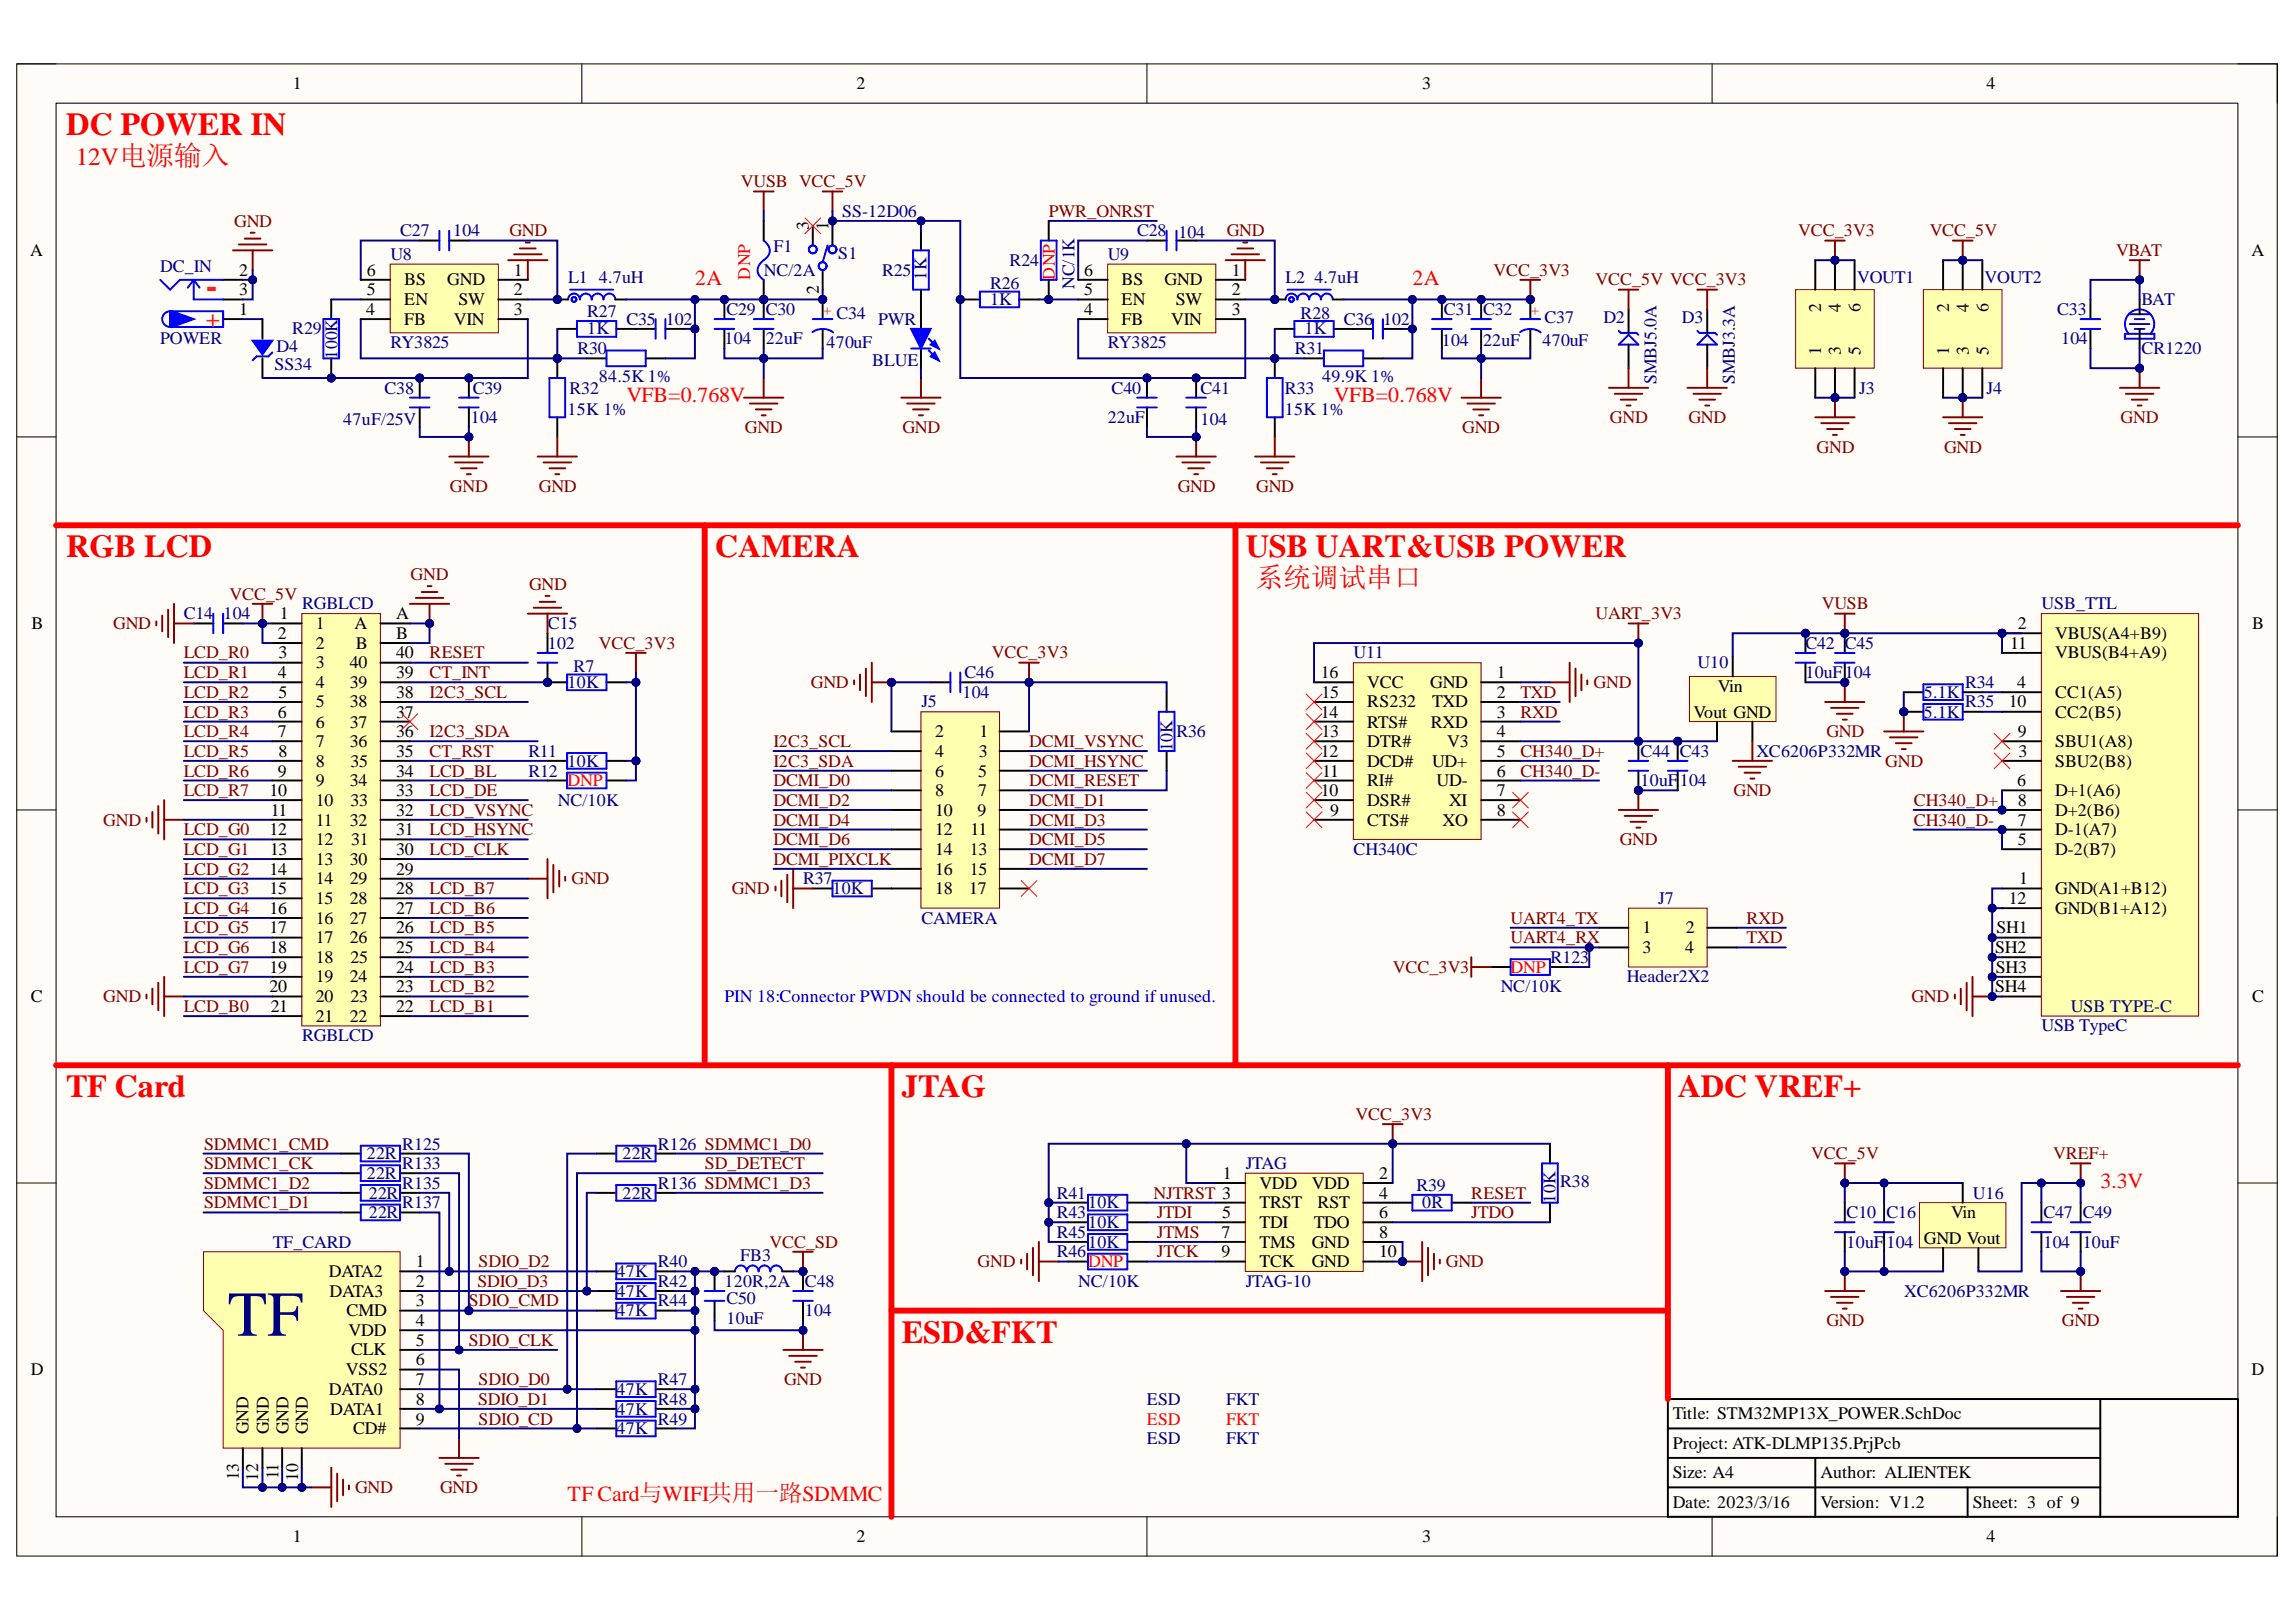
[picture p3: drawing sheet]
<svg xmlns="http://www.w3.org/2000/svg" width="297mm" height="210mm" viewBox="0 0 297 210" stroke-linecap="round" stroke-linejoin="round" font-family="sans-serif">
<defs><g id="words">
<text font-size="8.3" fill="#000080" x="29.4" y="172.9">TF</text>
<text font-size="4.6" fill="#ee0e22" x="26.6" y="38.5">-</text>
<g font-size="4.1" fill="#f00">
<text x="8.5" y="17.5">DC POWER IN</text>
<text x="8.5" y="72.1">RGB LCD</text>
<text x="92.5" y="72.1">CAMERA</text>
<text x="161.2" y="72.1">USB UART&amp;USB POWER</text>
<text x="8.5" y="142">TF Card</text>
<text x="116.7" y="142">JTAG</text>
<text x="217.1" y="142">ADC VREF+</text>
<text x="116.7" y="173.8">ESD&amp;FKT</text>
</g>
<text font-size="3.6" fill="#f00" x="162.4" y="76">系统调试串口</text>
<text font-size="3.2" fill="#f00" x="9.8" y="21.4">12V电源输入</text>
<text font-size="3.2" fill="#ee0e22" x="26.6" y="42.3">+</text>
<g font-size="2.8" fill="#f00">
<text x="89.9" y="36.9">2A</text>
<text x="182.7" y="36.9">2A</text>
<text x="81" y="52.1">VFB=0.768V</text>
<text x="172.6" y="52.1">VFB=0.768V</text>
<text x="271.7" y="153.8">3.3V</text>
<text x="73.4" y="194.2">TF Card与WIFI共用一路SDMMC</text>
</g>
<g font-size="2.3">
<text x="37.9" y="11.6">1</text>
<text x="110.8" y="11.6">2</text>
<text x="184" y="11.6">3</text>
<text x="257" y="11.6">4</text>
<text x="104.6" y="29.8" transform="rotate(-90 104.6 29.8)">3</text>
<text x="107.2" y="29.8" transform="rotate(-90 107.2 29.8)">1</text>
<text x="3.9" y="33.1">A</text>
<text x="31" y="35.7">2</text>
<text x="47.5" y="35.7">6</text>
<text x="66.5" y="35.7">1</text>
<text x="140.3" y="35.7">6</text>
<text x="159.4" y="35.7">1</text>
<text x="291.3" y="33.1">A</text>
<text x="31" y="40.7">1</text>
<text x="31" y="38.2">3</text>
<text x="47.4" y="40.7">4</text>
<text x="47.5" y="38.2">5</text>
<text x="52.3" y="39.5">EN</text>
<text x="52.3" y="36.9">BS</text>
<text x="57.9" y="36.9">GND</text>
<text x="59.3" y="39.5">SW</text>
<text x="66.5" y="38.2">2</text>
<text x="66.5" y="40.7">3</text>
<text x="105.9" y="38" transform="rotate(-90 105.9 38)">2</text>
<text x="140.3" y="40.7">4</text>
<text x="140.3" y="38.2">5</text>
<text x="145.1" y="39.5">EN</text>
<text x="145.1" y="36.9">BS</text>
<text x="150.7" y="36.9">GND</text>
<text x="152.1" y="39.5">SW</text>
<text x="159.4" y="38.2">2</text>
<text x="159.4" y="40.7">3</text>
<text x="235.6" y="40.3" transform="rotate(-90 235.6 40.3)">2</text>
<text x="238.1" y="40.3" transform="rotate(-90 238.1 40.3)">4</text>
<text x="240.7" y="40.3" transform="rotate(-90 240.7 40.3)">6</text>
<text x="252.2" y="40.3" transform="rotate(-90 252.2 40.3)">2</text>
<text x="254.7" y="40.3" transform="rotate(-90 254.7 40.3)">4</text>
<text x="257.3" y="40.3" transform="rotate(-90 257.3 40.3)">6</text>
<text x="52.3" y="42">FB</text>
<text x="58.7" y="42">VIN</text>
<text x="145.1" y="42">FB</text>
<text x="151.5" y="42">VIN</text>
<text x="235.6" y="45.9" transform="rotate(-90 235.6 45.9)">1</text>
<text x="238.1" y="45.9" transform="rotate(-90 238.1 45.9)">3</text>
<text x="240.7" y="45.9" transform="rotate(-90 240.7 45.9)">5</text>
<text x="252.2" y="45.9" transform="rotate(-90 252.2 45.9)">1</text>
<text x="254.7" y="45.9" transform="rotate(-90 254.7 45.9)">3</text>
<text x="257.3" y="45.9" transform="rotate(-90 257.3 45.9)">5</text>
<text x="4.1" y="81.4">B</text>
<text x="36" y="82.7">2</text>
<text x="36.2" y="80.1">1</text>
<text x="40.9" y="81.4">1</text>
<text x="40.9" y="83.9">2</text>
<text x="45.9" y="81.4">A</text>
<text x="46" y="83.9">B</text>
<text x="51.3" y="80.1">A</text>
<text x="51.3" y="82.7">B</text>
<text x="260.1" y="83.9">11</text>
<text x="261.1" y="81.4">2</text>
<text x="265.9" y="82.7">VBUS(A4+B9)</text>
<text x="291.4" y="81.4">B</text>
<text x="36" y="87.7">4</text>
<text x="36" y="85.2">3</text>
<text x="40.9" y="86.5">3</text>
<text x="40.9" y="89">4</text>
<text x="45.3" y="89">39</text>
<text x="45.3" y="86.5">40</text>
<text x="51.3" y="87.7">39</text>
<text x="51.3" y="85.2">40</text>
<text x="170.9" y="87.7">16</text>
<text x="176.9" y="89">VCC</text>
<text x="185" y="89">GND</text>
<text x="193.6" y="87.7">1</text>
<text x="222.2" y="89.5">Vin</text>
<text x="261" y="89">4</text>
<text x="265.9" y="85.2">VBUS(B4+A9)</text>
<text x="36" y="92.9">6</text>
<text x="36" y="95.4">7</text>
<text x="36" y="90.3">5</text>
<text x="40.9" y="91.5">5</text>
<text x="40.9" y="94.2">6</text>
<text x="45.3" y="94.2">37</text>
<text x="45.3" y="91.5">38</text>
<text x="51.3" y="95.4">36</text>
<text x="51.3" y="92.9">37</text>
<text x="51.3" y="90.3">38</text>
<text x="121" y="95.4">2</text>
<text x="126.7" y="95.4">1</text>
<text x="170.9" y="92.9">14</text>
<text x="171" y="95.4">13</text>
<text x="171" y="90.3">15</text>
<text x="176.9" y="91.5">RS232</text>
<text x="176.9" y="94.2">RTS#</text>
<text x="185.1" y="94.2">RXD</text>
<text x="185.3" y="91.5">TXD</text>
<text x="193.6" y="90.3">2</text>
<text x="193.6" y="92.9">3</text>
<text x="193.6" y="95.4">4</text>
<text x="219.1" y="92.9">Vout GND</text>
<text x="259.9" y="91.5">10</text>
<text x="261.1" y="95.4">9</text>
<text x="265.9" y="90.3">CC1(A5)</text>
<text x="265.9" y="92.9">CC2(B5)</text>
<text x="36" y="100.5">9</text>
<text x="36" y="98">8</text>
<text x="40.9" y="96.7">7</text>
<text x="40.9" y="99.2">8</text>
<text x="40.9" y="101.8">9</text>
<text x="45.3" y="101.8">34</text>
<text x="45.3" y="96.7">36</text>
<text x="45.3" y="99.2">35</text>
<text x="51.3" y="100.5">34</text>
<text x="51.3" y="98">35</text>
<text x="121" y="98">4</text>
<text x="121" y="100.5">6</text>
<text x="126.6" y="100.5">5</text>
<text x="126.6" y="98">3</text>
<text x="170.9" y="98">12</text>
<text x="171.1" y="100.5">11</text>
<text x="176.9" y="101.8">RI#</text>
<text x="176.9" y="99.2">DCD#</text>
<text x="176.9" y="96.7">DTR#</text>
<text x="185.3" y="99.2">UD+</text>
<text x="185.9" y="101.8">UD-</text>
<text x="187.2" y="96.7">V3</text>
<text x="193.6" y="98">5</text>
<text x="193.6" y="100.5">6</text>
<text x="261" y="101.8">6</text>
<text x="261.2" y="98">3</text>
<text x="265.9" y="99.2">SBU2(B8)</text>
<text x="265.9" y="96.7">SBU1(A8)</text>
<text x="34.9" y="103">10</text>
<text x="35" y="105.6">11</text>
<text x="40.9" y="104.3">10</text>
<text x="40.9" y="106.8">11</text>
<text x="45.3" y="106.8">32</text>
<text x="45.3" y="104.3">33</text>
<text x="51.3" y="105.6">32</text>
<text x="51.3" y="103">33</text>
<text x="121" y="103">8</text>
<text x="121" y="105.6">10</text>
<text x="126.5" y="105.6">9</text>
<text x="126.6" y="103">7</text>
<text x="170.9" y="103">10</text>
<text x="172.1" y="105.6">9</text>
<text x="176.9" y="106.8">CTS#</text>
<text x="176.9" y="104.3">DSR#</text>
<text x="186.6" y="106.8">XO</text>
<text x="187.5" y="104.3">XI</text>
<text x="193.6" y="103">7</text>
<text x="193.6" y="105.6">8</text>
<text x="261.1" y="106.8">7</text>
<text x="261.1" y="104.3">8</text>
<text x="265.9" y="103">D+1(A6)</text>
<text x="265.9" y="105.6">D+2(B6)</text>
<text x="34.9" y="108.1">12</text>
<text x="34.9" y="113.2">14</text>
<text x="34.9" y="110.6">13</text>
<text x="40.9" y="109.4">12</text>
<text x="40.9" y="111.9">13</text>
<text x="45.3" y="111.9">30</text>
<text x="45.4" y="109.4">31</text>
<text x="51.3" y="113.2">29</text>
<text x="51.3" y="110.6">30</text>
<text x="51.3" y="108.1">31</text>
<text x="121" y="108.1">12</text>
<text x="121" y="110.6">14</text>
<text x="121" y="113.2">16</text>
<text x="125.5" y="110.6">13</text>
<text x="125.5" y="113.2">15</text>
<text x="125.5" y="108.1">11</text>
<text x="261.1" y="109.4">5</text>
<text x="265.9" y="110.6">D-2(B7)</text>
<text x="265.9" y="108.1">D-1(A7)</text>
<text x="34.9" y="115.7">15</text>
<text x="34.9" y="118.3">16</text>
<text x="40.9" y="114.5">14</text>
<text x="40.9" y="117">15</text>
<text x="40.9" y="119.5">16</text>
<text x="45.3" y="119.5">27</text>
<text x="45.3" y="117">28</text>
<text x="45.3" y="114.5">29</text>
<text x="51.3" y="118.3">27</text>
<text x="51.3" y="115.7">28</text>
<text x="121" y="115.7">18</text>
<text x="125.4" y="115.7">17</text>
<text x="259.9" y="117">12</text>
<text x="261.2" y="114.5">1</text>
<text x="265.9" y="115.7">GND(A1+B12)</text>
<text x="265.9" y="118.3">GND(B1+A12)</text>
<text x="34.9" y="120.8">17</text>
<text x="34.9" y="123.3">18</text>
<text x="34.9" y="125.9">19</text>
<text x="40.9" y="122.1">17</text>
<text x="40.9" y="124.6">18</text>
<text x="45.3" y="122.1">26</text>
<text x="45.3" y="124.6">25</text>
<text x="51.3" y="125.9">24</text>
<text x="51.3" y="123.3">25</text>
<text x="51.3" y="120.8">26</text>
<text x="212.5" y="120.8">1</text>
<text x="212.5" y="123.3">3</text>
<text x="218" y="123.3">4</text>
<text x="218.1" y="120.8">2</text>
<text x="258.1" y="123.3">SH2</text>
<text x="258.2" y="125.9">SH3</text>
<text x="258.3" y="120.8">SH1</text>
<text x="4" y="129.7">C</text>
<text x="34.9" y="128.4">20</text>
<text x="35" y="130.9">21</text>
<text x="40.9" y="127.1">19</text>
<text x="40.9" y="129.7">20</text>
<text x="45.3" y="127.1">24</text>
<text x="45.3" y="129.7">23</text>
<text x="51.3" y="130.9">22</text>
<text x="51.3" y="128.4">23</text>
<text x="258.1" y="128.4">SH4</text>
<text x="265.9" y="129.7">Shield4</text>
<text x="291.4" y="129.7">C</text>
<text x="40.9" y="132.2">21</text>
<text x="45.3" y="132.2">22</text>
<text x="158.2" y="152.6">1</text>
<text x="162.9" y="153.8">VDD</text>
<text x="169.7" y="153.8">VDD</text>
<text x="178.4" y="152.6">2</text>
<text x="178.4" y="155.1">4</text>
<text x="158" y="160.2">7</text>
<text x="158.1" y="157.6">5</text>
<text x="162.9" y="156.4">TRST</text>
<text x="162.9" y="158.9">TDI</text>
<text x="162.9" y="161.5">TMS</text>
<text x="169.7" y="161.5">GND</text>
<text x="170" y="158.9">TDO</text>
<text x="170.5" y="156.4">RST</text>
<text x="178.4" y="157.6">6</text>
<text x="178.4" y="160.2">8</text>
<text x="248.9" y="160.9">GND Vout</text>
<text x="252.4" y="157.6">Vin</text>
<text x="42.6" y="165.3">DATA2</text>
<text x="42.6" y="167.8">DATA3</text>
<text x="53.8" y="164">1</text>
<text x="53.8" y="166.5">2</text>
<text x="158" y="162.7">9</text>
<text x="162.9" y="164">TCK</text>
<text x="169.7" y="164">GND</text>
<text x="178.4" y="162.7">10</text>
<text x="44.8" y="170.3">CMD</text>
<text x="45.1" y="172.9">VDD</text>
<text x="53.8" y="169.1">3</text>
<text x="53.8" y="171.6">4</text>
<text x="4" y="177.9">D</text>
<text x="44.8" y="177.9">VSS2</text>
<text x="45.4" y="175.4">CLK</text>
<text x="53.8" y="174.1">5</text>
<text x="53.8" y="176.7">6</text>
<text x="53.8" y="179.3">7</text>
<text x="291.3" y="177.9">D</text>
<text x="32.1" y="185.6" transform="rotate(-90 32.1 185.6)">GND</text>
<text x="34.8" y="185.6" transform="rotate(-90 34.8 185.6)">GND</text>
<text x="37.3" y="185.6" transform="rotate(-90 37.3 185.6)">GND</text>
<text x="39.8" y="185.6" transform="rotate(-90 39.8 185.6)">GND</text>
<text x="42.6" y="180.6">DATA0</text>
<text x="42.7" y="183.1">DATA1</text>
<text x="45.7" y="185.6">CD#</text>
<text x="53.8" y="181.8">8</text>
<text x="53.8" y="184.4">9</text>
<text x="216.4" y="183.7">Title: STM32MP13X_POWER.SchDoc</text>
<text x="30.9" y="191.5" transform="rotate(-90 30.9 191.5)">13</text>
<text x="33.4" y="191.6" transform="rotate(-90 33.4 191.6)">12</text>
<text x="36" y="191.5" transform="rotate(-90 36 191.5)">11</text>
<text x="38.6" y="191.6" transform="rotate(-90 38.6 191.6)">10</text>
<text x="216.4" y="191.3">Size: A4</text>
<text x="216.4" y="187.5">Project: ATK-DLMP135.PrjPcb</text>
<text x="235.5" y="191.3">Author: ALIENTEK</text>
<text x="216.4" y="195.1">Date: 2023/3/16</text>
<text x="235.5" y="195.1">Version: V1.2</text>
<text x="255.2" y="195.1">Sheet: 3 of 9</text>
<text x="37.9" y="199.6">1</text>
<text x="110.8" y="199.6">2</text>
<text x="184" y="199.6">3</text>
<text x="257" y="199.6">4</text>
</g>
<g font-size="2.3" fill="#800000">
<text x="30.3" y="29.3">GND</text>
<text x="95.8" y="24.3">VUSB VCC_5V</text>
<text x="135.7" y="28.1">PWR_ONRST</text>
<text x="65.9" y="30.6">GND</text>
<text x="158.7" y="30.6">GND</text>
<text x="193.2" y="35.7">VCC_3V3</text>
<text x="232.6" y="30.6">VCC_3V3</text>
<text x="249.6" y="30.6">VCC_5V</text>
<text x="273.8" y="33.1">VBAT</text>
<text x="206.4" y="36.9">VCC_5V VCC_3V3</text>
<text x="96.4" y="56">GND</text>
<text x="116.7" y="56">GND</text>
<text x="189.2" y="56">GND</text>
<text x="208.3" y="54.8">GND</text>
<text x="218.4" y="54.8">GND</text>
<text x="235" y="58.6">GND</text>
<text x="251.5" y="58.6">GND</text>
<text x="274.4" y="54.8">GND</text>
<text x="58.2" y="63.6">GND</text>
<text x="69.7" y="63.6">GND</text>
<text x="152.4" y="63.6">GND</text>
<text x="162.5" y="63.6">GND</text>
<text x="29.7" y="77.6">VCC_5V</text>
<text x="53.1" y="75.1">GND</text>
<text x="68.4" y="76.3">GND</text>
<text x="14.6" y="81.4">GND</text>
<text x="77.5" y="83.9">VCC_3V3</text>
<text x="206.4" y="80.1">UART_3V3</text>
<text x="235.7" y="78.9">VUSB</text>
<text x="23.8" y="85.2">LCD_R0</text>
<text x="23.8" y="87.7">LCD_R1</text>
<text x="55.6" y="85.2">RESET</text>
<text x="55.6" y="87.7">CT_INT</text>
<text x="104.9" y="89">GND</text>
<text x="128.3" y="85.2">VCC_3V3</text>
<text x="206.2" y="89">GND</text>
<text x="23.8" y="90.3">LCD_R2</text>
<text x="23.8" y="92.9">LCD_R3</text>
<text x="23.8" y="95.4">LCD_R4</text>
<text x="55.6" y="95.4">I2C3_SDA</text>
<text x="55.6" y="90.3">I2C3_SCL</text>
<text x="196.7" y="90.3">TXD</text>
<text x="196.7" y="92.9">RXD</text>
<text x="236.3" y="95.4">GND</text>
<text x="23.8" y="98">LCD_R5</text>
<text x="23.8" y="100.5">LCD_R6</text>
<text x="55.6" y="100.5">LCD_BL</text>
<text x="55.6" y="98">CT_RST</text>
<text x="100.1" y="101.8">DCMI_D0</text>
<text x="100.1" y="96.7">I2C3_SCL</text>
<text x="100.1" y="99.2">I2C3_SDA</text>
<text x="133.2" y="99.2">DCMI_HSYNC</text>
<text x="133.2" y="96.7">DCMI_VSYNC</text>
<text x="133.2" y="101.8">DCMI_RESET</text>
<text x="196.7" y="98">CH340_D+</text>
<text x="196.7" y="100.5">CH340_D-</text>
<text x="243.9" y="99.2">GND</text>
<text x="13.4" y="106.8">GND</text>
<text x="23.8" y="103">LCD_R7</text>
<text x="55.6" y="105.6">LCD_VSYNC</text>
<text x="55.6" y="103">LCD_DE</text>
<text x="100.1" y="106.8">DCMI_D4</text>
<text x="100.1" y="104.3">DCMI_D2</text>
<text x="133.2" y="104.3">DCMI_D1</text>
<text x="133.2" y="106.8">DCMI_D3</text>
<text x="224.3" y="103">GND</text>
<text x="247.6" y="104.3">CH340_D+</text>
<text x="247.6" y="106.8">CH340_D-</text>
<text x="23.8" y="108.1">LCD_G0</text>
<text x="23.8" y="110.6">LCD_G1</text>
<text x="23.8" y="113.2">LCD_G2</text>
<text x="55.6" y="110.6">LCD_CLK</text>
<text x="55.6" y="108.1">LCD_HSYNC</text>
<text x="100.1" y="111.9">DCMI_PIXCLK</text>
<text x="100.1" y="109.4">DCMI_D6</text>
<text x="133.2" y="109.4">DCMI_D5</text>
<text x="133.2" y="111.9">DCMI_D7</text>
<text x="209.5" y="109.4">GND</text>
<text x="23.8" y="115.7">LCD_G3</text>
<text x="23.8" y="118.3">LCD_G4</text>
<text x="55.6" y="118.3">LCD_B6</text>
<text x="55.6" y="115.7">LCD_B7</text>
<text x="73.9" y="114.5">GND</text>
<text x="94.7" y="115.7">GND</text>
<text x="195.4" y="119.5">UART4_TX</text>
<text x="226" y="119.5">RXD</text>
<text x="23.8" y="120.8">LCD_G5</text>
<text x="23.8" y="123.3">LCD_G6</text>
<text x="23.8" y="125.9">LCD_G7</text>
<text x="55.6" y="125.9">LCD_B3</text>
<text x="55.6" y="123.3">LCD_B4</text>
<text x="55.6" y="120.8">LCD_B5</text>
<text x="180.2" y="125.9">VCC_3V3</text>
<text x="195.4" y="122.1">UART4_RX</text>
<text x="226" y="122.1">TXD</text>
<text x="13.4" y="129.7">GND</text>
<text x="23.8" y="130.9">LCD_B0</text>
<text x="55.6" y="130.9">LCD_B1</text>
<text x="55.6" y="128.4">LCD_B2</text>
<text x="247.3" y="129.7">GND</text>
<text x="26.4" y="148.8">SDMMC1_CMD</text>
<text x="175.4" y="145">VCC_3V3</text>
<text x="26.4" y="153.8">SDMMC1_D2</text>
<text x="26.4" y="151.3">SDMMC1_CK</text>
<text x="91.2" y="151.3">SD_DETECT</text>
<text x="149.2" y="155.1">NJTRST 3</text>
<text x="190.3" y="155.1">RESET</text>
<text x="234.3" y="150">VCC_5V</text>
<text x="265.6" y="150">VREF+</text>
<text x="26.4" y="156.4">SDMMC1_D1</text>
<text x="99.6" y="161.5">VCC_SD</text>
<text x="149.7" y="160.2">JTMS</text>
<text x="149.7" y="157.6">JTDI</text>
<text x="190.3" y="157.6">JTDO</text>
<text x="61.8" y="166.5">SDIO_D3</text>
<text x="61.9" y="164">SDIO_D2</text>
<text x="126.5" y="164">GND</text>
<text x="149.7" y="162.7">JTCK</text>
<text x="187" y="164">GND</text>
<text x="60.7" y="169.1">SDIO_CMD</text>
<text x="236.3" y="171.6">GND</text>
<text x="266.7" y="171.6">GND</text>
<text x="60.7" y="174.1">SDIO_CLK</text>
<text x="61.9" y="179.3">SDIO_D0</text>
<text x="101.4" y="179.3">GND</text>
<text x="61.8" y="181.8">SDIO_D1</text>
<text x="61.9" y="184.4">SDIO_CD</text>
<text x="45.9" y="193.2">GND</text>
<text x="56.9" y="193.2">GND</text>
</g>
<g font-size="2.3" fill="#000080">
<text x="109" y="28.1">SS-12D06</text>
<text x="20.7" y="35.2">DC_IN</text>
<text x="50.5" y="33.6">U8</text>
<text x="51.8" y="30.6">C27</text>
<text x="58.6" y="30.6">104</text>
<text x="98.8" y="35.7">NC/2A</text>
<text x="100.1" y="32.6">F1</text>
<text x="108.5" y="33.6">S1</text>
<text x="114.1" y="35.7">R25</text>
<text x="130.6" y="34.4">R24</text>
<text x="143.3" y="33.6">U9</text>
<text x="147.1" y="30.6">C28</text>
<text x="152.4" y="30.8">104</text>
<text x="73.5" y="36.7">L1</text>
<text x="76" y="41">R27</text>
<text x="77.5" y="36.7">4.7uH</text>
<text x="94" y="40.7">C29</text>
<text x="99.1" y="40.7">C30</text>
<text x="108.2" y="41.2">C34</text>
<text x="119.9" y="36.2" transform="rotate(-90 119.9 36.2)">1K</text>
<text x="128.1" y="37.4">R26</text>
<text x="128.1" y="39.5">1K</text>
<text x="139" y="37.4" transform="rotate(-90 139 37.4)">NC/1K</text>
<text x="166.3" y="36.7">L2</text>
<text x="168.3" y="41.2">R28</text>
<text x="170" y="36.7">4.7uH</text>
<text x="186.8" y="40.7">C31</text>
<text x="191.9" y="40.7">C32</text>
<text x="199.8" y="41.8">C37</text>
<text x="207.4" y="41.8">D2</text>
<text x="217.6" y="41.8">D3</text>
<text x="240.3" y="36.7">VOUT1</text>
<text x="256.8" y="36.7">VOUT2</text>
<text x="266.1" y="40.7">C33</text>
<text x="277.1" y="39.5">BAT</text>
<text x="20.7" y="44.5">POWER</text>
<text x="35.5" y="47.8">SS34</text>
<text x="35.8" y="45.6">D4</text>
<text x="37.8" y="43.3">R29</text>
<text x="43.7" y="46.4" transform="rotate(-90 43.7 46.4)">100K</text>
<text x="50.5" y="45.1">RY3825</text>
<text x="74.7" y="45.8">R30</text>
<text x="76" y="43.3">1K</text>
<text x="81" y="42">C35</text>
<text x="86.1" y="42">102</text>
<text x="93.7" y="44.5">104</text>
<text x="99.1" y="44.5">22uF</text>
<text x="106.9" y="45.1">470uF</text>
<text x="112.9" y="47.3">BLUE</text>
<text x="113.6" y="42">PWR</text>
<text x="143.3" y="45.1">RY3825</text>
<text x="167.5" y="45.8">R31</text>
<text x="168.8" y="43.3">1K</text>
<text x="173.8" y="42">C36</text>
<text x="178.9" y="42">102</text>
<text x="186.5" y="44.8">104</text>
<text x="191.9" y="44.8">22uF</text>
<text x="199.6" y="44.8">470uF</text>
<text x="266.7" y="44.5">104</text>
<text x="277.1" y="45.8">CR1220</text>
<text x="49.7" y="51">C38</text>
<text x="61.2" y="51">C39</text>
<text x="73.4" y="53.8">15K 1%</text>
<text x="73.7" y="51">R32</text>
<text x="77.5" y="49.4">84.5K 1%</text>
<text x="143.8" y="51">C40</text>
<text x="155.3" y="51">C41</text>
<text x="166.2" y="51">R33</text>
<text x="166.2" y="53.8">15K 1%</text>
<text x="171.1" y="49.4">49.9K 1%</text>
<text x="214.3" y="49.7" transform="rotate(-90 214.3 49.7)">SMBJ5.0A</text>
<text x="224.4" y="49.7" transform="rotate(-90 224.4 49.7)">SMBJ3.3A</text>
<text x="240.5" y="51">J3</text>
<text x="257" y="51">J4</text>
<text x="44.4" y="55">47uF/25V</text>
<text x="60.9" y="54.8">104</text>
<text x="143.3" y="54.8">22uF</text>
<text x="155.3" y="55">104</text>
<text x="23.8" y="80.1">C14</text>
<text x="28.9" y="80.1">104</text>
<text x="39.1" y="78.9">RGBLCD</text>
<text x="70.9" y="81.4">C15</text>
<text x="70.9" y="83.9">102</text>
<text x="233.6" y="83.9">C42 C45</text>
<text x="264.1" y="78.9">USB_TTL</text>
<text x="73.4" y="89">10K</text>
<text x="74.2" y="87">R7</text>
<text x="124.8" y="87.7">C46</text>
<text x="175.1" y="85.2">U11</text>
<text x="219.6" y="86.5">U10</text>
<text x="233.6" y="87.7">10uF104</text>
<text x="254.2" y="89">R34</text>
<text x="119.2" y="91.5">J5</text>
<text x="124.5" y="90.3">104</text>
<text x="152.2" y="95.4">R36</text>
<text x="248.9" y="90.3">5.1K</text>
<text x="248.9" y="92.9">5.1K</text>
<text x="254.2" y="91.5">R35</text>
<text x="68.4" y="98">R11</text>
<text x="68.4" y="100.5">R12</text>
<text x="73.4" y="99.2">10K</text>
<text x="151.7" y="97.2" transform="rotate(-90 151.7 97.2)">10K</text>
<text x="212.3" y="98">C44</text>
<text x="212.3" y="101.8">10uF</text>
<text x="217.3" y="98">C43</text>
<text x="217.3" y="101.8">104</text>
<text x="227.2" y="98">XC6206P332MR</text>
<text x="72.2" y="104.3">NC/10K</text>
<text x="175.1" y="110.6">CH340C</text>
<text x="103.9" y="114.5">R37</text>
<text x="107.7" y="115.7">10K</text>
<text x="119.2" y="119.5">CAMERA</text>
<text x="214.5" y="117">J7</text>
<text x="200.6" y="124.6">R123</text>
<text x="194.2" y="128.4">NC/10K</text>
<text x="210.5" y="127.1">Header2X2</text>
<text x="267.9" y="130.9">USB TYPE-C</text>
<text x="39.1" y="134.7">RGBLCD</text>
<text x="264.1" y="133.5">USB TypeC</text>
<text x="52" y="148.8">R125</text>
<text x="85.1" y="148.8">R126 SDMMC1_D0</text>
<text x="47.5" y="150">22R</text>
<text x="47.5" y="152.6">22R</text>
<text x="47.7" y="155.1">22R</text>
<text x="52" y="151.3">R133</text>
<text x="52" y="153.8">R135</text>
<text x="80.5" y="150">22R</text>
<text x="80.5" y="155.1">22R</text>
<text x="85.1" y="153.8">R136 SDMMC1_D3</text>
<text x="136.7" y="155.1">R41</text>
<text x="161.2" y="151.3">JTAG</text>
<text x="183.2" y="154.1">R39</text>
<text x="201.3" y="155.6" transform="rotate(-90 201.3 155.6)">10K</text>
<text x="201.9" y="153.6">R38</text>
<text x="255.2" y="155.1">U16</text>
<text x="35.3" y="161.5">TF_CARD</text>
<text x="47.7" y="157.6">22R</text>
<text x="52" y="156.4">R137</text>
<text x="136.7" y="157.6">R43</text>
<text x="136.7" y="160.2">R45</text>
<text x="140.8" y="156.4">10K</text>
<text x="140.8" y="158.9">10K</text>
<text x="140.8" y="161.5">10K</text>
<text x="184" y="156.4">0R</text>
<text x="238.9" y="157.6">C10</text>
<text x="238.9" y="161.5">10uF</text>
<text x="244.1" y="157.6">C16</text>
<text x="244.1" y="161.5">104</text>
<text x="264.4" y="157.6">C47</text>
<text x="264.4" y="161.5">104</text>
<text x="269.4" y="157.6">C49</text>
<text x="269.4" y="161.5">10uF</text>
<text x="79.8" y="165.3">47K</text>
<text x="79.8" y="167.8">47K</text>
<text x="85.1" y="164">R40</text>
<text x="85.1" y="166.5">R42</text>
<text x="93.7" y="166.5">120R,2A</text>
<text x="95.8" y="163.2">FB3</text>
<text x="104.1" y="166.5">C48</text>
<text x="136.7" y="162.7">R46</text>
<text x="139.5" y="166.5">NC/10K</text>
<text x="161.2" y="166.5">JTAG-10</text>
<text x="246.3" y="167.8">XC6206P332MR</text>
<text x="79.8" y="170.3">47K</text>
<text x="85.1" y="169.1">R44</text>
<text x="94" y="168.8">C50</text>
<text x="94" y="171.3">10uF</text>
<text x="104.1" y="170.3">104</text>
<text x="85.1" y="179.3">R47</text>
<text x="79.8" y="180.6">47K</text>
<text x="79.8" y="183.1">47K</text>
<text x="79.8" y="185.6">47K</text>
<text x="85.1" y="181.8">R48</text>
<text x="85.1" y="184.4">R49</text>
<text x="148.4" y="181.8">ESD</text>
<text x="158.6" y="181.8">FKT</text>
<text x="148.4" y="186.9">ESD</text>
<text x="158.6" y="186.9">FKT</text>
</g>
<g font-size="2.3" fill="#f00">
<text x="97" y="36.2" transform="rotate(-90 97 36.2)">DNP</text>
<text x="136.5" y="36.2" transform="rotate(-90 136.5 36.2)">DNP</text>
<text x="73.4" y="101.8">DNP</text>
<text x="195.4" y="125.9">DNP</text>
<text x="140.8" y="164">DNP</text>
<text x="148.4" y="184.4">ESD</text>
<text x="158.6" y="184.4">FKT</text>
</g>
<text font-size="2.3" fill="#00f" x="93.7" y="129.7">PIN 18:Connector PWDN should be connected to ground if unused.</text>
<g font-size="1.9" fill="#f00">
<text x="106.6" y="39.7" transform="rotate(90 106.6 39.7)">+</text>
<text x="198.1" y="39.7" transform="rotate(90 198.1 39.7)">+</text>
</g>
</g></defs>
<path d="M2.2 8.3h292.4v193.1h-292.4z" fill-rule="evenodd" fill="#fffcf8"/>
<path d="M2.2 8.3h292.4v193.1h-292.4z" fill="none" stroke="#000" stroke-width=".13"/>
<path d="M7.3 13.4h282.2v182.9h-282.2z" fill-rule="evenodd" fill="#fffcf8"/>
<g fill="none" stroke="#000" stroke-width=".13">
<path d="M2.2 8.3h5.1M7.3 13.4h282.2v182.9h-282.2zM75.3 8.3v5M148.4 8.3v5M221.5 8.3v5.1M289.5 8.3h5.1v5.1M2.2 56.5h5.1M289.5 56.5h5.1M2.2 104.8h5.1M289.5 104.8h5.1M2.2 153.1h5.1M289.5 153.1h5.1"/>
<path d="M75.3 196.3v5.1M148.4 196.3v5.1M221.5 196.3v5.1M294.6 196.3v5.1"/>
</g>
<path d="M28.9 36.2h2.5M28.9 38.8h2.5M28.9 41.3h2.5M215.8 181.1h73.7v15.2h-73.7zM215.8 188.7h55.9M215.8 192.5h55.9M215.8 184.9h55.9M234.8 188.7v7.6M254.6 192.5v3.8M271.7 181.1v15.2" fill="none" stroke="#000" stroke-width=".25"/>
<path d="M20.7 36.2l1.3 1.3 1.3-1.3h5.6M25.8 37.2l-.7-1v2.6h3.8M22 40.3a1.01 1.01 0 0 0-1 1 1.01 1.01 0 0 0 1 1M22 40.3h6.9v2h-6.9M22 40.3v2" fill="none" stroke="#00f" stroke-width=".25"/>
<path d="M22.3 40.3l2.8 1-2.8 1z" fill="#00f"/>
<path d="M25.1 36.2l-.8 1M22.3 40.3l2.8 1-2.8 1z" fill="none" stroke="#00f" stroke-width=".25"/>
<circle cx="42.9" cy="48.9" r=".51" fill="#000080"/>
<circle cx="42.9" cy="48.9" r=".51" fill="none" stroke="#000080" stroke-width=".13"/>
<path d="M42.9 38.8v2.5M42.9 46.4v2.5" fill="none" stroke="#000" stroke-width=".25"/>
<circle cx="42.9" cy="48.9" r=".51" fill="#000080"/>
<circle cx="42.9" cy="48.9" r=".51" fill="none" stroke="#000080" stroke-width=".13"/>
<path d="M35.2 45.6l-.5 .5h-1.5l-.5 .5M41.8 41.3h2.1v5.1h-2.1z" fill="none" stroke="#00f" stroke-width=".25"/>
<path d="M34 41.3v2.5M34 46.4v2.5" fill="none" stroke="#000" stroke-width=".25"/>
<path d="M32.7 44.1h2.5l-1.2 1.8z" fill="#00f"/>
<path d="M56.8 29.9v2.5M58.1 29.9v2.5M32.7 44.1h2.5l-1.2 1.8z" fill="none" stroke="#00f" stroke-width=".25"/>
<path d="M54.3 31.1h2.5M58.1 31.1h2.6" fill="none" stroke="#000" stroke-width=".25"/>
<circle cx="72.1" cy="38.8" r=".51" fill="#000080"/>
<circle cx="72.1" cy="38.8" r=".51" fill="none" stroke="#000080" stroke-width=".13"/>
<path d="M73.5 38.8a.76 .76 0 0 1 .8-.8 .76 .76 0 0 1 .7 .8 .76 .76 0 0 1 .8-.8 .76 .76 0 0 1 .8 .8 .76 .76 0 0 1 .7-.8 .76 .76 0 0 1 .8 .8 .76 .76 0 0 1 .7-.8 .76 .76 0 0 1 .8 .8" fill="none" stroke="#00f" stroke-width=".25"/>
<path d="M72.1 38.8h1.4" fill="none" stroke="#000" stroke-width=".25"/>
<circle cx="72.1" cy="38.8" r=".51" fill="#000080"/>
<circle cx="72.1" cy="38.8" r=".51" fill="none" stroke="#000080" stroke-width=".13"/>
<path d="M79.6 38.8h1.4M72.1 42.6h2.5M75.9 46.4h2.6M79.7 42.6h5.1M83.5 46.4h2.6M86.1 42.6h2.5" fill="none" stroke="#000" stroke-width=".25"/>
<g fill="none" stroke="#00f" stroke-width=".25">
<path d="M73.8 37.5h5.5M74.6 41.5h5.1v2.1h-5.1zM78.5 45.4h5v2h-5zM84.8 41.3v2.5M86.1 41.3v2.5"/>
<circle cx="74.3" cy="38.8" r=".31"/>
</g>
<circle cx="72.1" cy="46.4" r=".51" fill="#000080"/>
<circle cx="72.1" cy="46.4" r=".51" fill="none" stroke="#000080" stroke-width=".13"/>
<path d="M72.1 46.4v2.5M72.1 54v2.5" fill="none" stroke="#000" stroke-width=".25"/>
<circle cx="72.1" cy="46.4" r=".51" fill="#000080"/>
<circle cx="72.1" cy="46.4" r=".51" fill="none" stroke="#000080" stroke-width=".13"/>
<path d="M71.1 48.9h2v5.1h-2z" fill="none" stroke="#00f" stroke-width=".25"/>
<circle cx="93.7" cy="38.8" r=".51" fill="#000080"/>
<circle cx="93.7" cy="38.8" r=".51" fill="none" stroke="#000080" stroke-width=".13"/>
<path d="M93.7 38.8v2.5" fill="none" stroke="#000" stroke-width=".25"/>
<circle cx="93.7" cy="38.8" r=".51" fill="#000080"/>
<circle cx="93.7" cy="38.8" r=".51" fill="none" stroke="#000080" stroke-width=".13"/>
<path d="M93.7 42.6v2.5" fill="none" stroke="#000" stroke-width=".25"/>
<path d="M92.4 42.6h2.6M92.4 41.3h2.6" fill="none" stroke="#00f" stroke-width=".25"/>
<circle cx="98.8" cy="38.8" r=".51" fill="#000080"/>
<circle cx="98.8" cy="38.8" r=".51" fill="none" stroke="#000080" stroke-width=".13"/>
<path d="M98.8 38.8v2.5" fill="none" stroke="#000" stroke-width=".25"/>
<circle cx="98.8" cy="38.8" r=".51" fill="#000080"/>
<circle cx="98.8" cy="38.8" r=".51" fill="none" stroke="#000080" stroke-width=".13"/>
<path d="M98.8 42.6v2.5" fill="none" stroke="#000" stroke-width=".25"/>
<path d="M97.5 42.6h2.6M97.5 41.3h2.6" fill="none" stroke="#00f" stroke-width=".25"/>
<circle cx="106.4" cy="38.8" r=".51" fill="#000080"/>
<circle cx="106.4" cy="38.8" r=".51" fill="none" stroke="#000080" stroke-width=".13"/>
<path d="M106.4 38.8v2.5" fill="none" stroke="#000" stroke-width=".25"/>
<circle cx="106.4" cy="38.8" r=".51" fill="#000080"/>
<circle cx="106.4" cy="38.8" r=".51" fill="none" stroke="#000080" stroke-width=".13"/>
<path d="M105.1 43a2.28 2.28 0 0 1 2.7 0M105.2 41.3h2.5" fill="none" stroke="#00f" stroke-width=".25"/>
<path d="M106.4 42.6v2.5" fill="none" stroke="#000" stroke-width=".25"/>
<circle cx="54.3" cy="48.9" r=".51" fill="#000080"/>
<circle cx="54.3" cy="48.9" r=".51" fill="none" stroke="#000080" stroke-width=".13"/>
<path d="M54.3 48.9v2.6" fill="none" stroke="#000" stroke-width=".25"/>
<circle cx="54.3" cy="48.9" r=".51" fill="#000080"/>
<circle cx="54.3" cy="48.9" r=".51" fill="none" stroke="#000080" stroke-width=".13"/>
<path d="M54.3 52.7v2.6" fill="none" stroke="#000" stroke-width=".25"/>
<path d="M53 52.7h2.6M53 51.5h2.6" fill="none" stroke="#00f" stroke-width=".25"/>
<circle cx="60.7" cy="48.9" r=".51" fill="#000080"/>
<circle cx="60.7" cy="48.9" r=".51" fill="none" stroke="#000080" stroke-width=".13"/>
<path d="M60.7 48.9v2.6" fill="none" stroke="#000" stroke-width=".25"/>
<circle cx="60.7" cy="48.9" r=".51" fill="#000080"/>
<circle cx="60.7" cy="48.9" r=".51" fill="none" stroke="#000080" stroke-width=".13"/>
<path d="M60.7 52.7v2.6" fill="none" stroke="#000" stroke-width=".25"/>
<path d="M59.4 52.7h2.5M59.4 51.5h2.5" fill="none" stroke="#00f" stroke-width=".25"/>
<circle cx="164.9" cy="38.8" r=".51" fill="#000080"/>
<circle cx="164.9" cy="38.8" r=".51" fill="none" stroke="#000080" stroke-width=".13"/>
<path d="M166.3 38.8a.76 .76 0 0 1 .8-.8 .76 .76 0 0 1 .7 .8 .76 .76 0 0 1 .8-.8 .76 .76 0 0 1 .8 .8 .76 .76 0 0 1 .7-.8 .76 .76 0 0 1 .8 .8 .76 .76 0 0 1 .8-.8 .76 .76 0 0 1 .7 .8" fill="none" stroke="#00f" stroke-width=".25"/>
<path d="M164.9 38.8h1.4" fill="none" stroke="#000" stroke-width=".25"/>
<circle cx="164.9" cy="38.8" r=".51" fill="#000080"/>
<circle cx="164.9" cy="38.8" r=".51" fill="none" stroke="#000080" stroke-width=".13"/>
<path d="M172.4 38.8h1.4M164.9 42.6h2.6M168.7 46.4h2.6M172.5 42.6h5.1M176.4 46.4h2.5M178.9 42.6h2.6" fill="none" stroke="#000" stroke-width=".25"/>
<g fill="none" stroke="#00f" stroke-width=".25">
<path d="M166.6 37.5h5.6M167.5 41.5h5v2.1h-5zM171.3 45.4h5.1v2h-5.1zM177.6 41.3v2.5M178.9 41.3v2.5"/>
<circle cx="167.1" cy="38.8" r=".31"/>
<circle cx="167.1" cy="38.8" r=".3"/>
</g>
<circle cx="164.9" cy="46.4" r=".51" fill="#000080"/>
<circle cx="164.9" cy="46.4" r=".51" fill="none" stroke="#000080" stroke-width=".13"/>
<path d="M164.9 46.4v2.5M164.9 54v2.5" fill="none" stroke="#000" stroke-width=".25"/>
<circle cx="164.9" cy="46.4" r=".51" fill="#000080"/>
<circle cx="164.9" cy="46.4" r=".51" fill="none" stroke="#000080" stroke-width=".13"/>
<path d="M163.9 48.9h2v5.1h-2z" fill="none" stroke="#00f" stroke-width=".25"/>
<circle cx="186.5" cy="38.8" r=".51" fill="#000080"/>
<circle cx="186.5" cy="38.8" r=".51" fill="none" stroke="#000080" stroke-width=".13"/>
<path d="M186.5 38.8v2.5" fill="none" stroke="#000" stroke-width=".25"/>
<circle cx="186.5" cy="38.8" r=".51" fill="#000080"/>
<circle cx="186.5" cy="38.8" r=".51" fill="none" stroke="#000080" stroke-width=".13"/>
<path d="M186.5 42.6v2.5" fill="none" stroke="#000" stroke-width=".25"/>
<path d="M185.3 42.6h2.5M185.3 41.3h2.5" fill="none" stroke="#00f" stroke-width=".25"/>
<circle cx="191.6" cy="38.8" r=".51" fill="#000080"/>
<circle cx="191.6" cy="38.8" r=".51" fill="none" stroke="#000080" stroke-width=".13"/>
<path d="M191.6 38.8v2.5" fill="none" stroke="#000" stroke-width=".25"/>
<circle cx="191.6" cy="38.8" r=".51" fill="#000080"/>
<circle cx="191.6" cy="38.8" r=".51" fill="none" stroke="#000080" stroke-width=".13"/>
<path d="M191.6 42.6v2.5" fill="none" stroke="#000" stroke-width=".25"/>
<path d="M190.3 42.6h2.6M190.3 41.3h2.6" fill="none" stroke="#00f" stroke-width=".25"/>
<circle cx="198" cy="38.8" r=".51" fill="#000080"/>
<circle cx="198" cy="38.8" r=".51" fill="none" stroke="#000080" stroke-width=".13"/>
<path d="M198 38.8v2.5" fill="none" stroke="#000" stroke-width=".25"/>
<circle cx="198" cy="38.8" r=".51" fill="#000080"/>
<circle cx="198" cy="38.8" r=".51" fill="none" stroke="#000080" stroke-width=".13"/>
<path d="M196.7 43a2.26 2.26 0 0 1 2.6 0M196.7 41.3h2.5" fill="none" stroke="#00f" stroke-width=".25"/>
<path d="M198 42.6v2.5" fill="none" stroke="#000" stroke-width=".25"/>
<circle cx="148.4" cy="48.9" r=".51" fill="#000080"/>
<circle cx="148.4" cy="48.9" r=".51" fill="none" stroke="#000080" stroke-width=".13"/>
<path d="M148.4 48.9v2.6" fill="none" stroke="#000" stroke-width=".25"/>
<circle cx="148.4" cy="48.9" r=".51" fill="#000080"/>
<circle cx="148.4" cy="48.9" r=".51" fill="none" stroke="#000080" stroke-width=".13"/>
<path d="M148.4 52.7v2.6" fill="none" stroke="#000" stroke-width=".25"/>
<path d="M147.1 52.7h2.6M147.1 51.5h2.6" fill="none" stroke="#00f" stroke-width=".25"/>
<circle cx="154.7" cy="48.9" r=".51" fill="#000080"/>
<circle cx="154.7" cy="48.9" r=".51" fill="none" stroke="#000080" stroke-width=".13"/>
<path d="M154.7 48.9v2.6" fill="none" stroke="#000" stroke-width=".25"/>
<circle cx="154.7" cy="48.9" r=".51" fill="#000080"/>
<circle cx="154.7" cy="48.9" r=".51" fill="none" stroke="#000080" stroke-width=".13"/>
<path d="M154.7 52.7v2.6" fill="none" stroke="#000" stroke-width=".25"/>
<path d="M153.5 52.7h2.5M153.5 51.5h2.5" fill="none" stroke="#00f" stroke-width=".25"/>
<circle cx="124.2" cy="38.8" r=".51" fill="#000080"/>
<circle cx="124.2" cy="38.8" r=".51" fill="none" stroke="#000080" stroke-width=".13"/>
<path d="M124.2 38.8h2.6" fill="none" stroke="#000" stroke-width=".25"/>
<circle cx="124.2" cy="38.8" r=".51" fill="#000080"/>
<circle cx="124.2" cy="38.8" r=".51" fill="none" stroke="#000080" stroke-width=".13"/>
<path d="M131.9 38.8h2.5" fill="none" stroke="#000" stroke-width=".25"/>
<path d="M126.8 37.7h5.1v2.1h-5.1z" fill="none" stroke="#00f" stroke-width=".25"/>
<circle cx="135.7" cy="38.8" r=".51" fill="#000080"/>
<circle cx="135.7" cy="38.8" r=".51" fill="none" stroke="#000080" stroke-width=".13"/>
<path d="M135.7 36.2v2.6" fill="none" stroke="#000" stroke-width=".25"/>
<circle cx="135.7" cy="38.8" r=".51" fill="#000080"/>
<circle cx="135.7" cy="38.8" r=".51" fill="none" stroke="#000080" stroke-width=".13"/>
<path d="M105.2 29.2v2.6M106.4 34.9v2.6M107.7 29.2v2.6M119.1 29.9v2.5M119.1 37.5v5.1M135.7 28.6v2.5M148.4 31.1h2.5M152.2 31.1h2.5M119.1 45.1v2.5" fill="none" stroke="#000" stroke-width=".25"/>
<g fill="none" stroke="#00f" stroke-width=".25">
<path d="M107.1 31.8l-.7 2.1M118.1 32.4h2.1v5.1h-2.1zM134.7 31.1h2v5.1h-2zM150.9 29.9v2.5M152.2 29.9v2.5"/>
<circle cx="105.2" cy="32.3" r=".51"/>
<circle cx="106.4" cy="34.4" r=".51"/>
<circle cx="107.7" cy="32.3" r=".51"/>
</g>
<path d="M104.1 28.2l2.1 2M106.2 28.2l-2.1 2" fill="none" stroke="#f00" stroke-width=".13"/>
<path d="M117.9 42.6h2.5l-1.3 2.5z" fill="#00f"/>
<path d="M117.9 42.6h2.5l-1.3 2.5zM120.2 43.8l1.2 1.3M120.2 45.4l1.2 1.2" fill="none" stroke="#00f" stroke-width=".25"/>
<path d="M120.4 44.6l.5-.5 .5 1z" fill="#00f"/>
<path d="M120.4 44.6l.5-.5 .5 1z" fill="none" stroke="#00f" stroke-width=".25"/>
<path d="M120.4 46.1l.5-.5 .5 1z" fill="#00f"/>
<path d="M117.9 45.1h2.5M120.4 46.1l.5-.5 .5 1z" fill="none" stroke="#00f" stroke-width=".25"/>
<path d="M116.6 51.5h5.1M117.4 52.2h3.5M118.1 53h2.1M118.9 53.7h.5M119.1 48.9v2.6" fill="none" stroke="#800000" stroke-width=".25"/>
<circle cx="98.8" cy="38.8" r=".51" fill="#000080"/>
<circle cx="98.8" cy="38.8" r=".51" fill="none" stroke="#000080" stroke-width=".13"/>
<path d="M98.8 36.2v2.6" fill="none" stroke="#000" stroke-width=".25"/>
<circle cx="98.8" cy="38.8" r=".51" fill="#000080"/>
<circle cx="98.8" cy="38.8" r=".51" fill="none" stroke="#000080" stroke-width=".13"/>
<path d="M98.8 28.6v2.5" fill="none" stroke="#000" stroke-width=".25"/>
<path d="M98.8 31.1v.1a1.44 1.44 0 0 1 .8 1.3 1.44 1.44 0 0 1-.9 1.3 1.41 1.41 0 0 0 .1 2.4" fill="none" stroke="#00f" stroke-width=".25"/>
<g fill="none" stroke="#800000" stroke-width=".25">
<path d="M65.7 33.7h5.1M66.5 32.9h3.6M67.3 32.1h2M68 31.4h.5M68.3 33.7v2.5M97.5 24.8h2.6M98.8 24.8v2.5M158.6 33.7h5M159.3 32.9h3.6M160.1 32.1h2M160.8 31.4h.6M161.1 33.7v2.5"/>
<path d="M58.1 59.1h5.1M58.9 59.8h3.5M60.7 56.5v2.6M69.6 59.1h5M70.3 59.8h3.6M72.1 56.5v2.6M96.3 51.5h5M97 52.2h3.6M97.8 53h2M98.5 53.7h.6M98.8 48.9v2.6M59.6 60.6h2.1"/>
<path d="M60.4 61.4h.5M71.1 60.6h2M71.8 61.4h.6"/>
</g>
<circle cx="60.7" cy="56.5" r=".51" fill="#000080"/>
<circle cx="60.7" cy="56.5" r=".51" fill="none" stroke="#000080" stroke-width=".13"/>
<path d="M152.2 59.1h5.1M153 59.8h3.5M154.7 56.5v2.6M153.7 60.6h2.1M154.5 61.4h.5" fill="none" stroke="#800000" stroke-width=".25"/>
<circle cx="154.7" cy="56.5" r=".51" fill="#000080"/>
<circle cx="154.7" cy="56.5" r=".51" fill="none" stroke="#000080" stroke-width=".13"/>
<g fill="none" stroke="#800000" stroke-width=".25">
<path d="M30.1 32.4h5.1M30.9 31.6h3.6M31.7 30.9h2M32.4 30.1h.5M32.7 32.4v2.5M196.7 36.2h2.5M198 36.2v2.6M209.4 37.5h2.6M210.7 37.5v2.5M219.6 37.5h2.5M220.9 37.5v2.5M162.4 59.1h5.1"/>
<path d="M163.1 59.8h3.6M164.9 56.5v2.6M189.1 51.5h5.1M189.8 52.2h3.6M190.6 53h2M191.4 53.7h.5M191.6 48.9v2.6M208.2 50.2h5M208.9 51h3.6M209.7 51.7h2M210.4 52.5h.5M210.7 47.7v2.5"/>
<path d="M218.3 50.2h5.1M219.1 51h3.5M219.8 51.7h2.1M220.6 52.5h.5M220.9 47.7v2.5M163.9 60.6h2M164.7 61.4h.5"/>
</g>
<path d="M209.4 44.6l1.3-1.3 1.3 1.3zM209.4 42.8l.3 .3h2l.3 .2M219.6 44.6l1.3-1.3 1.2 1.3zM219.6 42.8l.2 .3h2.1l.2 .2" fill="none" stroke="#00f" stroke-width=".25"/>
<path d="M210.7 40v3.1M210.7 44.6v3.1M220.9 40v3.1M220.9 44.6v3.1" fill="none" stroke="#000" stroke-width=".25"/>
<circle cx="198" cy="38.8" r=".51" fill="#000080"/>
<circle cx="198" cy="38.8" r=".51" fill="none" stroke="#000080" stroke-width=".13"/>
<circle cx="237.4" cy="51.5" r=".51" fill="#000080"/>
<circle cx="237.4" cy="51.5" r=".51" fill="none" stroke="#000080" stroke-width=".13"/>
<circle cx="237.4" cy="33.7" r=".51" fill="#000080"/>
<circle cx="237.4" cy="33.7" r=".51" fill="none" stroke="#000080" stroke-width=".13"/>
<path d="M232.3 37.5h10.2v10.2h-10.2z" fill-rule="evenodd" fill="#ffffb0"/>
<path d="M232.3 37.5h10.2v10.2h-10.2z" fill="none" stroke="#800000" stroke-width=".13"/>
<path d="M234.8 33.7v3.8M234.8 47.7v3.8M237.4 47.7v3.8" fill="none" stroke="#000" stroke-width=".25"/>
<circle cx="237.4" cy="51.5" r=".51" fill="#000080"/>
<circle cx="237.4" cy="51.5" r=".51" fill="none" stroke="#000080" stroke-width=".13"/>
<path d="M237.4 33.7v3.8" fill="none" stroke="#000" stroke-width=".25"/>
<circle cx="237.4" cy="33.7" r=".51" fill="#000080"/>
<circle cx="237.4" cy="33.7" r=".51" fill="none" stroke="#000080" stroke-width=".13"/>
<path d="M239.9 33.7v3.8M239.9 47.7v3.8" fill="none" stroke="#000" stroke-width=".25"/>
<circle cx="253.9" cy="51.5" r=".51" fill="#000080"/>
<circle cx="253.9" cy="51.5" r=".51" fill="none" stroke="#000080" stroke-width=".13"/>
<circle cx="253.9" cy="33.7" r=".51" fill="#000080"/>
<circle cx="253.9" cy="33.7" r=".51" fill="none" stroke="#000080" stroke-width=".13"/>
<path d="M248.8 37.5h10.2v10.2h-10.2z" fill-rule="evenodd" fill="#ffffb0"/>
<path d="M248.8 37.5h10.2v10.2h-10.2z" fill="none" stroke="#800000" stroke-width=".13"/>
<path d="M251.4 33.7v3.8M251.4 47.7v3.8M253.9 47.7v3.8" fill="none" stroke="#000" stroke-width=".25"/>
<circle cx="253.9" cy="51.5" r=".51" fill="#000080"/>
<circle cx="253.9" cy="51.5" r=".51" fill="none" stroke="#000080" stroke-width=".13"/>
<path d="M253.9 33.7v3.8" fill="none" stroke="#000" stroke-width=".25"/>
<circle cx="253.9" cy="33.7" r=".51" fill="#000080"/>
<circle cx="253.9" cy="33.7" r=".51" fill="none" stroke="#000080" stroke-width=".13"/>
<path d="M256.5 33.7v3.8M256.5 47.7v3.8" fill="none" stroke="#000" stroke-width=".25"/>
<path d="M236.1 31.1h2.6M237.4 31.1v2.6" fill="none" stroke="#800000" stroke-width=".25"/>
<circle cx="237.4" cy="33.7" r=".51" fill="#000080"/>
<circle cx="237.4" cy="33.7" r=".51" fill="none" stroke="#000080" stroke-width=".13"/>
<path d="M252.7 31.1h2.5M253.9 31.1v2.6" fill="none" stroke="#800000" stroke-width=".25"/>
<circle cx="253.9" cy="33.7" r=".51" fill="#000080"/>
<circle cx="253.9" cy="33.7" r=".51" fill="none" stroke="#000080" stroke-width=".13"/>
<path d="M234.8 54h5.1M235.6 54.8h3.6M236.4 55.5h2M237.1 56.3h.5M237.4 51.5v2.5" fill="none" stroke="#800000" stroke-width=".25"/>
<circle cx="237.4" cy="51.5" r=".51" fill="#000080"/>
<circle cx="237.4" cy="51.5" r=".51" fill="none" stroke="#000080" stroke-width=".13"/>
<path d="M251.4 54h5.1M252.1 54.8h3.6M252.9 55.5h2M253.7 56.3h.5M253.9 51.5v2.5" fill="none" stroke="#800000" stroke-width=".25"/>
<circle cx="253.9" cy="51.5" r=".51" fill="#000080"/>
<circle cx="253.9" cy="51.5" r=".51" fill="none" stroke="#000080" stroke-width=".13"/>
<path d="M275.5 40.7h2.6M275.5 41.9h2.6M276.2 41.3h1.2M276.2 42.6h1.2" fill="none" stroke="#0000b4" stroke-width=".25"/>
<path d="M270.4 38.8v2.5M276.8 38.8v1.9M270.4 42.6v2.5M276.8 42.6v2.5" fill="none" stroke="#000" stroke-width=".25"/>
<path d="M269.2 42.6h2.5M269.2 41.3h2.5M274.9 43.2h3.8v.6h-3.8zM275.4 43.2a1.89 1.89 0 0 1 .1-2.6 1.89 1.89 0 0 1 2.6 0 1.89 1.89 0 0 1 .1 2.6" fill="none" stroke="#00f" stroke-width=".25"/>
<path d="M275.5 33.7h2.6M276.8 33.7v2.5" fill="none" stroke="#800000" stroke-width=".25"/>
<circle cx="276.8" cy="36.2" r=".51" fill="#000080"/>
<circle cx="276.8" cy="36.2" r=".51" fill="none" stroke="#000080" stroke-width=".13"/>
<path d="M274.3 50.2h5.1M275 51h3.6M275.8 51.7h2M276.6 52.5h.5M276.8 47.7v2.5" fill="none" stroke="#800000" stroke-width=".25"/>
<circle cx="276.8" cy="47.6" r=".51" fill="#000080"/>
<circle cx="276.8" cy="47.6" r=".51" fill="none" stroke="#000080" stroke-width=".13"/>
<path d="M7.3 68h282.2" fill="none" stroke="#f00" stroke-width=".76"/>
<path d="M119.1 92.1h10.2v25.4h-10.2z" fill-rule="evenodd" fill="#ffffb0"/>
<path d="M119.1 92.1h10.2v25.4h-10.2z" fill="none" stroke="#800000" stroke-width=".13"/>
<g fill="none" stroke="#000" stroke-width=".25">
<path d="M115.3 94.7h3.8M115.3 97.2h3.8M115.3 99.7h3.8M120.4 88.3h2.6M124.2 88.3h2.6M129.3 94.7h3.8M129.3 97.2h3.8M129.3 99.7h3.8M150.9 89.6v2.5M150.9 97.2v2.5M105.2 115h2.5M112.8 115h6.3"/>
<path d="M115.3 102.3h3.8M115.3 104.8h3.8M115.3 107.4h3.8M115.3 109.9h3.8M115.3 112.4h3.8M129.3 102.3h3.8M129.3 104.8h3.8M129.3 107.4h3.8M129.3 109.9h3.8M129.3 112.4h3.8M129.3 115h3.8"/>
</g>
<path d="M123 87v2.6M124.2 87v2.6M149.9 92.1h2v5.1h-2zM107.7 114h5.1v2h-5.1z" fill="none" stroke="#00f" stroke-width=".25"/>
<path d="M110.5 88v.6M111.3 87.3v2M112 86.5v3.6M112.8 85.8v5M112.8 88.3h2.5" fill="none" stroke="#800000" stroke-width=".25"/>
<circle cx="115.3" cy="88.3" r=".51" fill="#000080"/>
<circle cx="115.3" cy="88.3" r=".51" fill="none" stroke="#000080" stroke-width=".13"/>
<path d="M131.9 85.8h2.5M133.1 85.8v2.5" fill="none" stroke="#800000" stroke-width=".25"/>
<circle cx="133.1" cy="88.3" r=".51" fill="#000080"/>
<circle cx="133.1" cy="88.3" r=".51" fill="none" stroke="#000080" stroke-width=".13"/>
<path d="M218.6 87.5h11.2v5.9h-11.2z" fill-rule="evenodd" fill="#ffffb0"/>
<path d="M218.6 87.5h11.2v5.9h-11.2z" fill="none" stroke="#800000" stroke-width=".13"/>
<path d="M222.1 93.4v2.5M224.2 85v2.5M226.7 93.4v2.5" fill="none" stroke="#000" stroke-width=".25"/>
<circle cx="212" cy="95.9" r=".51" fill="#000080"/>
<circle cx="212" cy="95.9" r=".51" fill="none" stroke="#000080" stroke-width=".13"/>
<circle cx="212" cy="102.3" r=".51" fill="#000080"/>
<circle cx="212" cy="102.3" r=".51" fill="none" stroke="#000080" stroke-width=".13"/>
<path d="M212 95.9v2.6" fill="none" stroke="#000" stroke-width=".25"/>
<circle cx="212" cy="95.9" r=".51" fill="#000080"/>
<circle cx="212" cy="95.9" r=".51" fill="none" stroke="#000080" stroke-width=".13"/>
<path d="M212 99.7v2.6" fill="none" stroke="#000" stroke-width=".25"/>
<circle cx="212" cy="102.3" r=".51" fill="#000080"/>
<circle cx="212" cy="102.3" r=".51" fill="none" stroke="#000080" stroke-width=".13"/>
<path d="M210.7 99.7h2.5M210.7 98.5h2.5" fill="none" stroke="#00f" stroke-width=".25"/>
<circle cx="217" cy="95.9" r=".51" fill="#000080"/>
<circle cx="217" cy="95.9" r=".51" fill="none" stroke="#000080" stroke-width=".13"/>
<path d="M217 95.9v2.6" fill="none" stroke="#000" stroke-width=".25"/>
<circle cx="217" cy="95.9" r=".51" fill="#000080"/>
<circle cx="217" cy="95.9" r=".51" fill="none" stroke="#000080" stroke-width=".13"/>
<path d="M217 99.7v2.6" fill="none" stroke="#000" stroke-width=".25"/>
<path d="M215.8 99.7h2.5M215.8 98.5h2.5" fill="none" stroke="#00f" stroke-width=".25"/>
<circle cx="259" cy="81.9" r=".51" fill="#000080"/>
<circle cx="259" cy="81.9" r=".51" fill="none" stroke="#000080" stroke-width=".13"/>
<circle cx="259" cy="107.4" r=".51" fill="#000080"/>
<circle cx="259" cy="107.4" r=".51" fill="none" stroke="#000080" stroke-width=".13"/>
<circle cx="259" cy="104.8" r=".51" fill="#000080"/>
<circle cx="259" cy="104.8" r=".51" fill="none" stroke="#000080" stroke-width=".13"/>
<path d="M259 123.9h5.1M259 126.4h5.1M259 129h5.1M259 121.3h5.1" fill="none" stroke="#000" stroke-width=".25"/>
<path d="M264.1 79.4h20.3v52.1h-20.3z" fill-rule="evenodd" fill="#ffffb0"/>
<path d="M264.1 79.4h20.3v52.1h-20.3z" fill="none" stroke="#800000" stroke-width=".13"/>
<path d="M259 81.9h5.1M259 115h5.1" fill="none" stroke="#000" stroke-width=".25"/>
<circle cx="259" cy="81.9" r=".51" fill="#000080"/>
<circle cx="259" cy="81.9" r=".51" fill="none" stroke="#000080" stroke-width=".13"/>
<path d="M259 98.5h5.1M259 89.6h5.1M259 109.9h5.1M259 102.3h5.1M259 107.4h5.1" fill="none" stroke="#000" stroke-width=".25"/>
<circle cx="259" cy="107.4" r=".51" fill="#000080"/>
<circle cx="259" cy="107.4" r=".51" fill="none" stroke="#000080" stroke-width=".13"/>
<path d="M259 104.8h5.1" fill="none" stroke="#000" stroke-width=".25"/>
<circle cx="259" cy="104.8" r=".51" fill="#000080"/>
<circle cx="259" cy="104.8" r=".51" fill="none" stroke="#000080" stroke-width=".13"/>
<path d="M259 95.9h5.1M259 92.1h5.1M259 84.5h5.1M259 117.5h5.1" fill="none" stroke="#000" stroke-width=".25"/>
<circle cx="233.6" cy="81.9" r=".51" fill="#000080"/>
<circle cx="233.6" cy="81.9" r=".51" fill="none" stroke="#000080" stroke-width=".13"/>
<path d="M233.6 81.9v2.6" fill="none" stroke="#000" stroke-width=".25"/>
<circle cx="233.6" cy="81.9" r=".51" fill="#000080"/>
<circle cx="233.6" cy="81.9" r=".51" fill="none" stroke="#000080" stroke-width=".13"/>
<path d="M233.6 85.8v2.5" fill="none" stroke="#000" stroke-width=".25"/>
<path d="M232.3 85.8h2.5M232.3 84.5h2.5" fill="none" stroke="#00f" stroke-width=".25"/>
<circle cx="238.7" cy="81.9" r=".51" fill="#000080"/>
<circle cx="238.7" cy="81.9" r=".51" fill="none" stroke="#000080" stroke-width=".13"/>
<circle cx="238.7" cy="88.3" r=".51" fill="#000080"/>
<circle cx="238.7" cy="88.3" r=".51" fill="none" stroke="#000080" stroke-width=".13"/>
<path d="M238.7 81.9v2.6" fill="none" stroke="#000" stroke-width=".25"/>
<circle cx="238.7" cy="81.9" r=".51" fill="#000080"/>
<circle cx="238.7" cy="81.9" r=".51" fill="none" stroke="#000080" stroke-width=".13"/>
<path d="M238.7 85.8v2.5" fill="none" stroke="#000" stroke-width=".25"/>
<circle cx="238.7" cy="88.3" r=".51" fill="#000080"/>
<circle cx="238.7" cy="88.3" r=".51" fill="none" stroke="#000080" stroke-width=".13"/>
<path d="M237.4 85.8h2.5M237.4 84.5h2.5" fill="none" stroke="#00f" stroke-width=".25"/>
<path d="M237.4 79.4h2.5M238.7 79.4v2.5" fill="none" stroke="#800000" stroke-width=".25"/>
<circle cx="238.7" cy="81.9" r=".51" fill="#000080"/>
<circle cx="238.7" cy="81.9" r=".51" fill="none" stroke="#000080" stroke-width=".13"/>
<path d="M246.3 89.6h2.5M253.9 89.6h2.6" fill="none" stroke="#000" stroke-width=".25"/>
<path d="M248.8 88.6h5.1v2h-5.1z" fill="none" stroke="#00f" stroke-width=".25"/>
<circle cx="246.3" cy="92.1" r=".51" fill="#000080"/>
<circle cx="246.3" cy="92.1" r=".51" fill="none" stroke="#000080" stroke-width=".13"/>
<path d="M246.3 92.1h2.5" fill="none" stroke="#000" stroke-width=".25"/>
<circle cx="246.3" cy="92.1" r=".51" fill="#000080"/>
<circle cx="246.3" cy="92.1" r=".51" fill="none" stroke="#000080" stroke-width=".13"/>
<path d="M253.9 92.1h2.6" fill="none" stroke="#000" stroke-width=".25"/>
<path d="M248.8 91.1h5.1v2h-5.1z" fill="none" stroke="#00f" stroke-width=".25"/>
<path d="M243.7 94.7h5.1M244.5 95.4h3.6M245.3 96.2h2M246 96.9h.6M246.3 92.1v2.6" fill="none" stroke="#800000" stroke-width=".25"/>
<circle cx="246.3" cy="92.1" r=".51" fill="#000080"/>
<circle cx="246.3" cy="92.1" r=".51" fill="none" stroke="#000080" stroke-width=".13"/>
<path d="M258 94.9l2 2M258 97.4l2 2.1M260 94.9l-2 2M260 97.4l-2 2.1" fill="none" stroke="#f00" stroke-width=".13"/>
<path d="M252.9 128.7v.5M253.7 127.9v2.1M254.4 127.2v3.5M255.2 126.4v5.1M255.2 129h2.5" fill="none" stroke="#800000" stroke-width=".25"/>
<circle cx="257.7" cy="129" r=".51" fill="#000080"/>
<circle cx="257.7" cy="129" r=".51" fill="none" stroke="#000080" stroke-width=".13"/>
<path d="M175.1 85.8h16.5v22.8h-16.5z" fill-rule="evenodd" fill="#ffffb0"/>
<path d="M175.1 85.8h16.5v22.8h-16.5z" fill="none" stroke="#800000" stroke-width=".13"/>
<g fill="none" stroke="#000" stroke-width=".25">
<path d="M170 88.3h5.1M170 90.8h5.1M170 93.4h5.1M170 95.9h5.1M170 98.5h5.1M191.6 88.3h5.1M191.6 90.8h5.1M191.6 93.4h5.1M191.6 95.9h5.1M191.6 98.5h5.1M170 101h5.1M170 103.5h5.1"/>
<path d="M170 106.1h5.1M191.6 101h5.1M191.6 103.5h5.1M191.6 106.1h5.1"/>
</g>
<path d="M200.5 88.3h2.6M203.1 85.8v5M203.8 86.5v3.6M204.6 87.3v2M205.4 88v.6" fill="none" stroke="#800000" stroke-width=".25"/>
<path d="M210.7 117.5h10.2v7.6h-10.2z" fill-rule="evenodd" fill="#ffffb0"/>
<path d="M210.7 117.5h10.2v7.6h-10.2z" fill="none" stroke="#800000" stroke-width=".13"/>
<path d="M206.9 120.1h3.8M206.9 122.6h3.8M220.9 120.1h3.8M220.9 122.6h3.8" fill="none" stroke="#000" stroke-width=".25"/>
<path d="M159.8 68v69.9" fill="none" stroke="#f00" stroke-width=".76"/>
<path d="M161.1 151.8h15.3v12.7h-15.3z" fill-rule="evenodd" fill="#ffffb0"/>
<path d="M161.1 151.8h15.3v12.7h-15.3z" fill="none" stroke="#800000" stroke-width=".13"/>
<g fill="none" stroke="#000" stroke-width=".25">
<path d="M157.3 153.1h3.8M157.3 155.6h3.8M157.3 158.2h3.8M176.4 153.1h3.8M176.4 155.6h6.3M176.4 158.2h3.8M187.8 155.6h2.5M200.5 148v2.6M200.5 155.6v2.6M157.3 160.7h3.8M157.3 163.3h3.8M176.4 160.7h3.8"/>
<path d="M176.4 163.3h3.8"/>
</g>
<path d="M182.7 154.6h5.1v2.1h-5.1zM199.5 150.6h2v5h-2z" fill="none" stroke="#00f" stroke-width=".25"/>
<path d="M181.5 163.3h2.5M184 160.7v5.1M184.8 161.5v3.5M185.5 162.2v2.1M186.3 163v.5" fill="none" stroke="#800000" stroke-width=".25"/>
<circle cx="181.4" cy="163.3" r=".51" fill="#000080"/>
<circle cx="181.4" cy="163.3" r=".51" fill="none" stroke="#000080" stroke-width=".13"/>
<path d="M138.2 155.6h2.6M138.2 158.2h2.6M145.8 155.6h2.6M145.8 158.2h2.6M138.2 160.7h2.6M138.2 163.3h2.6M145.8 160.7h2.6M145.8 163.3h2.6" fill="none" stroke="#000" stroke-width=".25"/>
<path d="M140.8 154.6h5v2.1h-5zM140.8 157.2h5v2h-5zM140.8 159.7h5v2h-5zM140.8 162.2h5v2.1h-5z" fill="none" stroke="#00f" stroke-width=".25"/>
<path d="M178.9 145.5h2.6M180.2 145.5v2.5M132.1 163v.5M132.9 162.2v2.1M133.6 161.5v3.5M134.4 160.7v5.1M134.4 163.3h2.5" fill="none" stroke="#800000" stroke-width=".25"/>
<circle cx="180.2" cy="148" r=".51" fill="#000080"/>
<circle cx="180.2" cy="148" r=".51" fill="none" stroke="#000080" stroke-width=".13"/>
<path d="M7.3 137.9h282.2" fill="none" stroke="#f00" stroke-width=".76"/>
<path d="M26.3 162h25.5v25.4h-22.9v-15.2l-2.6-2.6z" fill-rule="evenodd" fill="#ffffb0"/>
<path d="M26.3 162h25.5v25.4h-22.9v-15.2l-2.6-2.6z" fill="none" stroke="#980000" stroke-width=".13"/>
<g fill="none" stroke="#000" stroke-width=".25">
<path d="M51.8 164.5h2.5M51.8 167.1h2.5M51.8 169.6h2.5M51.8 172.1h2.5M51.8 174.7h2.5M51.8 177.2h2.5M51.8 179.8h2.5M31.4 187.4v2.5M34 187.4v2.5M36.5 187.4v2.5M39 187.4v2.5M51.8 182.3h2.5"/>
<path d="M51.8 184.9h2.5"/>
</g>
<circle cx="60.7" cy="169.6" r=".51" fill="#000080"/>
<circle cx="60.7" cy="169.6" r=".51" fill="none" stroke="#000080" stroke-width=".13"/>
<path d="M77.2 164.5h2.5M77.2 167.1h2.5M77.2 169.6h2.5M77.2 179.8h2.5M84.8 164.5h2.6M84.8 167.1h2.6M84.8 169.6h2.6M84.8 179.8h2.6M77.2 182.3h2.5M77.2 184.9h2.5M84.8 182.3h2.6M84.8 184.9h2.6" fill="none" stroke="#000" stroke-width=".25"/>
<path d="M79.7 163.5h5.1v2h-5.1zM79.7 166.1h5.1v2h-5.1zM79.7 168.6h5.1v2h-5.1zM79.7 178.8h5.1v2h-5.1zM79.7 181.3h5.1v2h-5.1zM79.7 183.8h5.1v2.1h-5.1z" fill="none" stroke="#00f" stroke-width=".25"/>
<circle cx="92.4" cy="164.5" r=".51" fill="#000080"/>
<circle cx="92.4" cy="164.5" r=".51" fill="none" stroke="#000080" stroke-width=".13"/>
<path d="M92.4 164.5v2.6M92.4 168.3v2.6" fill="none" stroke="#000" stroke-width=".25"/>
<circle cx="92.4" cy="164.5" r=".51" fill="#000080"/>
<circle cx="92.4" cy="164.5" r=".51" fill="none" stroke="#000080" stroke-width=".13"/>
<path d="M91.2 167.1h2.5M91.2 168.3h2.5M95.1 164.5a.76 .76 0 0 1 .8-.7 .76 .76 0 0 1 .7 .7 .76 .76 0 0 1 .8-.7 .76 .76 0 0 1 .7 .7 .76 .76 0 0 1 .8-.7 .76 .76 0 0 1 .8 .7 .76 .76 0 0 1 .7-.7 .76 .76 0 0 1 .8 .7" fill="none" stroke="#00f" stroke-width=".25"/>
<path d="M40.3 192.5h2.6M42.9 189.9v5.1M43.6 190.7v3.6M44.4 191.5v2M45.1 192.2v.5" fill="none" stroke="#800000" stroke-width=".25"/>
<path d="M93.7 164.5h1.4M101.2 164.5h1.4" fill="none" stroke="#000" stroke-width=".25"/>
<circle cx="103.9" cy="164.5" r=".51" fill="#000080"/>
<circle cx="103.9" cy="164.5" r=".51" fill="none" stroke="#000080" stroke-width=".13"/>
<path d="M103.9 164.5v2.6" fill="none" stroke="#000" stroke-width=".25"/>
<circle cx="103.9" cy="164.5" r=".51" fill="#000080"/>
<circle cx="103.9" cy="164.5" r=".51" fill="none" stroke="#000080" stroke-width=".13"/>
<path d="M103.9 168.3v2.6" fill="none" stroke="#000" stroke-width=".25"/>
<path d="M102.6 168.3h2.6M102.6 167.1h2.6" fill="none" stroke="#00f" stroke-width=".25"/>
<path d="M101.3 174.7h5.1M102.1 175.5h3.6M102.9 176.2h2M103.6 177h.5M103.9 172.2v2.5" fill="none" stroke="#800000" stroke-width=".25"/>
<circle cx="103.9" cy="172.2" r=".51" fill="#000080"/>
<circle cx="103.9" cy="172.2" r=".51" fill="none" stroke="#000080" stroke-width=".13"/>
<path d="M102.6 162h2.6M103.9 162v2.5" fill="none" stroke="#800000" stroke-width=".25"/>
<circle cx="103.9" cy="164.5" r=".51" fill="#000080"/>
<circle cx="103.9" cy="164.5" r=".51" fill="none" stroke="#000080" stroke-width=".13"/>
<path d="M91.2 68v69.9M115.3 137.9v58.4M215.8 137.9v43.2" fill="none" stroke="#f00" stroke-width=".76"/>
<path d="M132.1 114l2 2M134.1 114l-2 2" fill="none" stroke="#f00" stroke-width=".13"/>
<path d="M106.4 24.8h2.6M107.7 24.8v2.5" fill="none" stroke="#800000" stroke-width=".25"/>
<path d="M143.3 34.2h14v8.9h-14z" fill-rule="evenodd" fill="#ffffb0"/>
<path d="M143.3 34.2h14v8.9h-14z" fill="none" stroke="#800000" stroke-width=".13"/>
<path d="M139.5 36.2h3.8M139.5 38.8h3.8M157.3 36.2h3.8M157.3 38.8h3.8M139.5 41.3h3.8M157.3 41.3h3.8" fill="none" stroke="#000" stroke-width=".25"/>
<path d="M50.5 34.2h14v8.9h-14z" fill-rule="evenodd" fill="#ffffb0"/>
<path d="M50.5 34.2h14v8.9h-14z" fill="none" stroke="#800000" stroke-width=".13"/>
<g fill="none" stroke="#000" stroke-width=".25">
<path d="M46.7 36.2h3.8M46.7 38.8h3.8M64.5 36.2h3.8M64.5 38.8h3.8M46.7 41.3h3.8M64.5 41.3h3.8M44.1 149.3h2.6M44.1 151.8h2.6M44.1 154.4h2.6M44.1 156.9h2.6M51.8 149.3h2.5M51.8 151.8h2.5"/>
<path d="M51.8 154.4h2.5M51.8 156.9h2.5M77.2 149.3h2.5M77.2 154.4h2.5M84.8 149.3h2.6M84.8 154.4h2.6"/>
</g>
<path d="M56.8 188.7h5.1M57.6 189.4h3.6M58.4 190.2h2M59.1 191h.5M59.4 186.1v2.6" fill="none" stroke="#800000" stroke-width=".25"/>
<path d="M46.7 148.3h5.1v2h-5.1zM46.7 150.8h5.1v2h-5.1zM46.7 153.3h5.1v2.1h-5.1zM46.7 155.9h5.1v2h-5.1zM79.7 148.3h5.1v2h-5.1zM79.7 153.3h5.1v2.1h-5.1z" fill="none" stroke="#00f" stroke-width=".25"/>
<path d="M39 79.4h10.2v53.4h-10.2z" fill-rule="evenodd" fill="#ffffb0"/>
<path d="M39 79.4h10.2v53.4h-10.2z" fill="none" stroke="#800000" stroke-width=".13"/>
<g fill="none" stroke="#000" stroke-width=".25">
<path d="M25.1 80.7h2.5M28.9 80.7h2.5M35.2 80.7h3.8M35.2 83.2h3.8M35.2 85.8h3.8M35.2 88.3h3.8M35.2 90.8h3.8M35.2 93.4h3.8M35.2 95.9h3.8M35.2 98.5h3.8M49.2 80.7h3.8M49.2 83.2h3.8"/>
<path d="M49.2 85.8h3.8M49.2 88.3h3.8M49.2 90.8h3.8M49.2 93.4h3.8M49.2 95.9h3.8M49.2 98.5h3.8M35.2 101h3.8M35.2 103.5h3.8M35.2 106.1h3.8M35.2 108.6h3.8M35.2 111.2h3.8M35.2 113.7h3.8"/>
<path d="M35.2 116.3h3.8M35.2 118.8h3.8M49.2 101h3.8M49.2 103.5h3.8M49.2 106.1h3.8M49.2 108.6h3.8M49.2 111.2h3.8M49.2 113.7h3.8M49.2 116.3h3.8M49.2 118.8h3.8M35.2 121.3h3.8M35.2 123.9h3.8"/>
<path d="M35.2 126.4h3.8M35.2 129h3.8M35.2 131.5h3.8M49.2 121.3h3.8M49.2 123.9h3.8M49.2 126.4h3.8M49.2 129h3.8M49.2 131.5h3.8"/>
</g>
<path d="M27.6 79.4v2.5M28.9 79.4v2.5" fill="none" stroke="#00f" stroke-width=".25"/>
<path d="M21 79.7v2M21.8 78.9v3.6M22.5 78.1v5.1M32.7 78.1h2.5M34 78.1v2.6M20.2 80.4v.5M22.5 80.7h2.6" fill="none" stroke="#800000" stroke-width=".25"/>
<circle cx="34" cy="80.7" r=".51" fill="#000080"/>
<circle cx="34" cy="80.7" r=".51" fill="none" stroke="#000080" stroke-width=".13"/>
<path d="M53 78.1h5.1M53.8 77.4h3.6M54.6 76.6h2M55.3 75.9h.5M55.6 78.1v2.6" fill="none" stroke="#800000" stroke-width=".25"/>
<circle cx="55.6" cy="80.7" r=".51" fill="#000080"/>
<circle cx="55.6" cy="80.7" r=".51" fill="none" stroke="#000080" stroke-width=".13"/>
<g fill="none" stroke="#800000" stroke-width=".25">
<path d="M19 105.8v.5M19.7 105.1v2M20.5 104.3v3.6M21.2 103.5v5.1M21.2 106.1h2.6M68.3 113.7h2.5M70.8 111.2v5.1M71.6 111.9v3.6M72.4 112.7v2M73.1 113.5v.5M19 128.7v.5M19.7 127.9v2.1"/>
<path d="M20.5 127.2v3.5M21.2 126.4v5.1M21.2 129h2.6"/>
</g>
<path d="M70.8 98.5h2.6M78.5 98.5h2.5M70.8 101h2.6M78.5 101h2.5" fill="none" stroke="#000" stroke-width=".25"/>
<path d="M73.4 97.4h5.1v2.1h-5.1zM73.4 100h5.1v2h-5.1z" fill="none" stroke="#00f" stroke-width=".25"/>
<circle cx="70.8" cy="88.3" r=".51" fill="#000080"/>
<circle cx="70.8" cy="88.3" r=".51" fill="none" stroke="#000080" stroke-width=".13"/>
<path d="M70.8 81.9v2.6M70.8 85.8v2.5" fill="none" stroke="#000" stroke-width=".25"/>
<circle cx="70.8" cy="88.3" r=".51" fill="#000080"/>
<circle cx="70.8" cy="88.3" r=".51" fill="none" stroke="#000080" stroke-width=".13"/>
<path d="M69.6 85.8h2.5M69.6 84.5h2.5" fill="none" stroke="#00f" stroke-width=".25"/>
<path d="M68.3 79.4h5.1M69 78.6h3.6M69.8 77.9h2M70.6 77.1h.5M70.8 79.4v2.5M81 84.5h2.5M82.3 84.5v2.5" fill="none" stroke="#800000" stroke-width=".25"/>
<path d="M52 92.4l2 2M54 92.4l-2 2" fill="none" stroke="#f00" stroke-width=".13"/>
<circle cx="70.8" cy="88.3" r=".51" fill="#000080"/>
<circle cx="70.8" cy="88.3" r=".51" fill="none" stroke="#000080" stroke-width=".13"/>
<path d="M70.8 88.3h2.6" fill="none" stroke="#000" stroke-width=".25"/>
<circle cx="70.8" cy="88.3" r=".51" fill="#000080"/>
<circle cx="70.8" cy="88.3" r=".51" fill="none" stroke="#000080" stroke-width=".13"/>
<path d="M78.5 88.3h2.5" fill="none" stroke="#000" stroke-width=".25"/>
<path d="M73.4 87.3h5.1v2h-5.1z" fill="none" stroke="#00f" stroke-width=".25"/>
<path d="M115.3 169.6h100.5" fill="none" stroke="#f00" stroke-width=".76"/>
<path d="M248.3 155.6h11.2v5.9h-11.2z" fill-rule="evenodd" fill="#ffffb0"/>
<path d="M248.3 155.6h11.2v5.9h-11.2z" fill="none" stroke="#800000" stroke-width=".13"/>
<path d="M238.7 155.6v2.6M238.7 159.5v2.5M243.7 155.6v2.6M243.7 159.5v2.5M253.9 153.1v2.5M264.1 155.6v2.6M264.1 159.5v2.5M269.2 155.6v2.6M269.2 159.5v2.5M251.4 161.5v2.5M256 161.5v2.5" fill="none" stroke="#000" stroke-width=".25"/>
<path d="M237.4 159.5h2.5M237.4 158.2h2.5M242.5 159.5h2.5M242.5 158.2h2.5M262.8 159.5h2.6M262.8 158.2h2.6M267.9 159.5h2.5M267.9 158.2h2.5" fill="none" stroke="#00f" stroke-width=".25"/>
<path d="M236.1 167.1h5.1M236.9 167.8h3.5M237.6 168.6h2.1M238.4 169.4h.5M238.7 164.5v2.6" fill="none" stroke="#800000" stroke-width=".25"/>
<circle cx="238.7" cy="164.5" r=".51" fill="#000080"/>
<circle cx="238.7" cy="164.5" r=".51" fill="none" stroke="#000080" stroke-width=".13"/>
<path d="M266.6 167.1h5.1M267.4 167.8h3.6M268.2 168.6h2M268.9 169.4h.5M269.2 164.5v2.6" fill="none" stroke="#800000" stroke-width=".25"/>
<circle cx="269.2" cy="164.5" r=".51" fill="#000080"/>
<circle cx="269.2" cy="164.5" r=".51" fill="none" stroke="#000080" stroke-width=".13"/>
<path d="M237.4 150.6h2.5M238.7 150.6v2.5" fill="none" stroke="#800000" stroke-width=".25"/>
<circle cx="238.7" cy="153.1" r=".51" fill="#000080"/>
<circle cx="238.7" cy="153.1" r=".51" fill="none" stroke="#000080" stroke-width=".13"/>
<path d="M267.9 150.6h2.5M269.2 150.6v2.5" fill="none" stroke="#800000" stroke-width=".25"/>
<circle cx="269.2" cy="153.1" r=".51" fill="#000080"/>
<circle cx="269.2" cy="153.1" r=".51" fill="none" stroke="#000080" stroke-width=".13"/>
<path d="M210.7 80.7h2.5M212 80.7v2.5M100.3 114.7v.5M101.1 114v2M101.9 113.2v3.6M102.6 112.4v5.1M102.6 115h2.6" fill="none" stroke="#800000" stroke-width=".25"/>
<g fill="none" stroke="#f00" stroke-width=".13">
<path d="M169 89.8l2 2.1M169 92.4l2 2M169 94.9l2 2M169 97.4l2 2.1M169 100l2 2M171 89.8l-2 2.1M171 92.4l-2 2M171 94.9l-2 2M171 97.4l-2 2.1M171 100l-2 2M169 102.5l2 2.1M169 105.1l2 2"/>
<path d="M171 102.5l-2 2.1M171 105.1l-2 2M195.7 102.5l2 2.1M195.7 105.1l2 2M197.7 102.5l-2 2.1M197.7 105.1l-2 2"/>
</g>
<circle cx="212" cy="83.2" r=".51" fill="#000080"/>
<circle cx="212" cy="83.2" r=".51" fill="none" stroke="#000080" stroke-width=".13"/>
<path d="M209.4 104.8h5.1M210.2 105.6h3.5M210.9 106.3h2.1M211.7 107.1h.5M212 102.3v2.5" fill="none" stroke="#800000" stroke-width=".25"/>
<circle cx="212" cy="102.3" r=".51" fill="#000080"/>
<circle cx="212" cy="102.3" r=".51" fill="none" stroke="#000080" stroke-width=".13"/>
<path d="M224.2 98.5h5M224.9 99.2h3.6M225.7 100h2M226.7 95.9v2.6M236.1 90.8h5.1M236.9 91.6h3.5M237.6 92.4h2.1M238.4 93.1h.5M238.7 88.3v2.5M226.5 100.8h.5" fill="none" stroke="#800000" stroke-width=".25"/>
<circle cx="238.7" cy="88.3" r=".51" fill="#000080"/>
<circle cx="238.7" cy="88.3" r=".51" fill="none" stroke="#000080" stroke-width=".13"/>
<path d="M192.9 125.1h2.5M200.5 125.1h2.6" fill="none" stroke="#000" stroke-width=".25"/>
<path d="M195.4 124.1h5.1v2.1h-5.1z" fill="none" stroke="#00f" stroke-width=".25"/>
<path d="M190.3 123.9v2.5M190.3 125.1h2.6" fill="none" stroke="#800000" stroke-width=".25"/>
<path d="M276.8 45.1v2.6" fill="none" stroke="#000080" stroke-width=".25"/>
<circle cx="276.8" cy="47.6" r=".51" fill="#000080"/>
<circle cx="276.8" cy="47.6" r=".51" fill="none" stroke="#000080" stroke-width=".13"/>
<g fill="none" stroke="#000080" stroke-width=".25">
<path d="M23.8 98.5h11.4M23.8 95.9h11.4M23.8 93.4h11.4M23.8 90.8h11.4M23.8 88.3h11.4M23.8 85.8h11.4M23.8 118.8h11.4M23.8 116.3h11.4M23.8 113.7h11.4M23.8 111.2h11.4M23.8 108.6h11.4M23.8 106.1h11.4"/>
<path d="M23.8 103.5h11.4M23.8 101h11.4M23.8 131.5h11.4M23.8 129h11.4M23.8 126.4h11.4M23.8 123.9h11.4M23.8 121.3h11.4M26.3 156.9h17.8M26.3 154.4h17.8M26.3 151.8h17.8M26.3 149.3h17.8M31.4 189.9v2.6h8.9"/>
</g>
<circle cx="34" cy="192.5" r=".51" fill="#000080"/>
<circle cx="34" cy="192.5" r=".51" fill="none" stroke="#000080" stroke-width=".13"/>
<circle cx="36.5" cy="192.5" r=".51" fill="#000080"/>
<circle cx="36.5" cy="192.5" r=".51" fill="none" stroke="#000080" stroke-width=".13"/>
<circle cx="39" cy="192.5" r=".51" fill="#000080"/>
<circle cx="39" cy="192.5" r=".51" fill="none" stroke="#000080" stroke-width=".13"/>
<path d="M31.4 80.7h3.8" fill="none" stroke="#000080" stroke-width=".25"/>
<circle cx="34" cy="80.7" r=".51" fill="#000080"/>
<circle cx="34" cy="80.7" r=".51" fill="none" stroke="#000080" stroke-width=".13"/>
<path d="M32.7 34.9v3.9h-1.3M31.4 41.3h2.6" fill="none" stroke="#000080" stroke-width=".25"/>
<circle cx="32.7" cy="36.2" r=".51" fill="#000080"/>
<circle cx="32.7" cy="36.2" r=".51" fill="none" stroke="#000080" stroke-width=".13"/>
<path d="M31.4 36.2h1.3" fill="none" stroke="#000080" stroke-width=".25"/>
<circle cx="32.7" cy="36.2" r=".51" fill="#000080"/>
<circle cx="32.7" cy="36.2" r=".51" fill="none" stroke="#000080" stroke-width=".13"/>
<path d="M34 80.7v2.5h1.2" fill="none" stroke="#000080" stroke-width=".25"/>
<circle cx="34" cy="80.7" r=".51" fill="#000080"/>
<circle cx="34" cy="80.7" r=".51" fill="none" stroke="#000080" stroke-width=".13"/>
<path d="M68.3 41.3v7.6h-34.3" fill="none" stroke="#000080" stroke-width=".25"/>
<circle cx="42.9" cy="48.9" r=".51" fill="#000080"/>
<circle cx="42.9" cy="48.9" r=".51" fill="none" stroke="#000080" stroke-width=".13"/>
<circle cx="54.3" cy="48.9" r=".51" fill="#000080"/>
<circle cx="54.3" cy="48.9" r=".51" fill="none" stroke="#000080" stroke-width=".13"/>
<circle cx="60.7" cy="48.9" r=".51" fill="#000080"/>
<circle cx="60.7" cy="48.9" r=".51" fill="none" stroke="#000080" stroke-width=".13"/>
<path d="M42.9 38.8h3.8M46.7 41.3v5.1h25.4" fill="none" stroke="#000080" stroke-width=".25"/>
<circle cx="72.1" cy="46.4" r=".51" fill="#000080"/>
<circle cx="72.1" cy="46.4" r=".51" fill="none" stroke="#000080" stroke-width=".13"/>
<g fill="none" stroke="#000080" stroke-width=".25">
<path d="M54.3 31.1h-7.6v5.1M53 98.5h17.8M53 95.9h16.6M53 90.8h15.3M53 88.3h17.8M53 118.8h15.3M53 116.3h15.3M53 113.7h15.3M53 111.2h15.3M53 108.6h15.3M53 106.1h15.3M53 103.5h15.3"/>
<path d="M53 101h17.8M53 131.5h15.3M53 129h15.3M53 126.4h15.3M53 123.9h15.3M53 121.3h15.3"/>
</g>
<circle cx="70.8" cy="88.3" r=".51" fill="#000080"/>
<circle cx="70.8" cy="88.3" r=".51" fill="none" stroke="#000080" stroke-width=".13"/>
<path d="M53 80.7h2.6v2.5h-2.6M53 85.8h15.3" fill="none" stroke="#000080" stroke-width=".25"/>
<circle cx="55.6" cy="80.7" r=".51" fill="#000080"/>
<circle cx="55.6" cy="80.7" r=".51" fill="none" stroke="#000080" stroke-width=".13"/>
<path d="M54.3 184.9h22.9" fill="none" stroke="#000080" stroke-width=".25"/>
<circle cx="74.6" cy="184.9" r=".51" fill="#000080"/>
<circle cx="74.6" cy="184.9" r=".51" fill="none" stroke="#000080" stroke-width=".13"/>
<path d="M54.3 182.3h22.9" fill="none" stroke="#000080" stroke-width=".25"/>
<circle cx="56.8" cy="182.3" r=".51" fill="#000080"/>
<circle cx="56.8" cy="182.3" r=".51" fill="none" stroke="#000080" stroke-width=".13"/>
<path d="M54.3 179.8h22.9" fill="none" stroke="#000080" stroke-width=".25"/>
<circle cx="73.4" cy="179.8" r=".51" fill="#000080"/>
<circle cx="73.4" cy="179.8" r=".51" fill="none" stroke="#000080" stroke-width=".13"/>
<path d="M54.3 177.2h5.1v8.9M54.3 174.7h17.8" fill="none" stroke="#000080" stroke-width=".25"/>
<circle cx="59.4" cy="174.7" r=".51" fill="#000080"/>
<circle cx="59.4" cy="174.7" r=".51" fill="none" stroke="#000080" stroke-width=".13"/>
<path d="M93.7 164.5h-3.8v7.6h-35.6" fill="none" stroke="#000080" stroke-width=".25"/>
<circle cx="92.4" cy="164.5" r=".51" fill="#000080"/>
<circle cx="92.4" cy="164.5" r=".51" fill="none" stroke="#000080" stroke-width=".13"/>
<circle cx="89.9" cy="164.5" r=".51" fill="#000080"/>
<circle cx="89.9" cy="164.5" r=".51" fill="none" stroke="#000080" stroke-width=".13"/>
<circle cx="89.9" cy="167.1" r=".51" fill="#000080"/>
<circle cx="89.9" cy="167.1" r=".51" fill="none" stroke="#000080" stroke-width=".13"/>
<circle cx="89.9" cy="169.6" r=".51" fill="#000080"/>
<circle cx="89.9" cy="169.6" r=".51" fill="none" stroke="#000080" stroke-width=".13"/>
<circle cx="89.9" cy="172.2" r=".51" fill="#000080"/>
<circle cx="89.9" cy="172.2" r=".51" fill="none" stroke="#000080" stroke-width=".13"/>
<path d="M54.3 169.6h22.9" fill="none" stroke="#000080" stroke-width=".25"/>
<circle cx="60.7" cy="169.6" r=".51" fill="#000080"/>
<circle cx="60.7" cy="169.6" r=".51" fill="none" stroke="#000080" stroke-width=".13"/>
<path d="M54.3 167.1h22.9" fill="none" stroke="#000080" stroke-width=".25"/>
<circle cx="75.9" cy="167.1" r=".51" fill="#000080"/>
<circle cx="75.9" cy="167.1" r=".51" fill="none" stroke="#000080" stroke-width=".13"/>
<path d="M54.3 164.5h22.9" fill="none" stroke="#000080" stroke-width=".25"/>
<circle cx="58.1" cy="164.5" r=".51" fill="#000080"/>
<circle cx="58.1" cy="164.5" r=".51" fill="none" stroke="#000080" stroke-width=".13"/>
<path d="M54.3 156.9h2.5v25.4" fill="none" stroke="#000080" stroke-width=".25"/>
<circle cx="56.8" cy="182.3" r=".51" fill="#000080"/>
<circle cx="56.8" cy="182.3" r=".51" fill="none" stroke="#000080" stroke-width=".13"/>
<path d="M54.3 154.4h3.8v10.1" fill="none" stroke="#000080" stroke-width=".25"/>
<circle cx="58.1" cy="164.5" r=".51" fill="#000080"/>
<circle cx="58.1" cy="164.5" r=".51" fill="none" stroke="#000080" stroke-width=".13"/>
<path d="M54.3 151.8h5.1v22.9" fill="none" stroke="#000080" stroke-width=".25"/>
<circle cx="59.4" cy="174.7" r=".51" fill="#000080"/>
<circle cx="59.4" cy="174.7" r=".51" fill="none" stroke="#000080" stroke-width=".13"/>
<path d="M54.3 149.3h6.4v20.3" fill="none" stroke="#000080" stroke-width=".25"/>
<circle cx="60.7" cy="169.6" r=".51" fill="#000080"/>
<circle cx="60.7" cy="169.6" r=".51" fill="none" stroke="#000080" stroke-width=".13"/>
<path d="M54.3 55.3v1.2h6.4" fill="none" stroke="#000080" stroke-width=".25"/>
<circle cx="60.7" cy="56.5" r=".51" fill="#000080"/>
<circle cx="60.7" cy="56.5" r=".51" fill="none" stroke="#000080" stroke-width=".13"/>
<path d="M60.7 31.1h11.4v7.7h-3.8" fill="none" stroke="#000080" stroke-width=".25"/>
<circle cx="72.1" cy="38.8" r=".51" fill="#000080"/>
<circle cx="72.1" cy="38.8" r=".51" fill="none" stroke="#000080" stroke-width=".13"/>
<path d="M72.1 46.4h3.8" fill="none" stroke="#000080" stroke-width=".25"/>
<circle cx="72.1" cy="46.4" r=".51" fill="#000080"/>
<circle cx="72.1" cy="46.4" r=".51" fill="none" stroke="#000080" stroke-width=".13"/>
<path d="M77.2 149.3h-3.8v30.5" fill="none" stroke="#000080" stroke-width=".25"/>
<circle cx="73.4" cy="179.8" r=".51" fill="#000080"/>
<circle cx="73.4" cy="179.8" r=".51" fill="none" stroke="#000080" stroke-width=".13"/>
<path d="M106.4 151.8h-31.8v33.1" fill="none" stroke="#000080" stroke-width=".25"/>
<circle cx="74.6" cy="184.9" r=".51" fill="#000080"/>
<circle cx="74.6" cy="184.9" r=".51" fill="none" stroke="#000080" stroke-width=".13"/>
<path d="M77.2 154.4h-1.3v12.7" fill="none" stroke="#000080" stroke-width=".25"/>
<circle cx="75.9" cy="167.1" r=".51" fill="#000080"/>
<circle cx="75.9" cy="167.1" r=".51" fill="none" stroke="#000080" stroke-width=".13"/>
<path d="M82.3 98.5v2.5h-1.3" fill="none" stroke="#000080" stroke-width=".25"/>
<circle cx="82.3" cy="98.5" r=".51" fill="#000080"/>
<circle cx="82.3" cy="98.5" r=".51" fill="none" stroke="#000080" stroke-width=".13"/>
<path d="M81 98.5h1.3" fill="none" stroke="#000080" stroke-width=".25"/>
<circle cx="82.3" cy="98.5" r=".51" fill="#000080"/>
<circle cx="82.3" cy="98.5" r=".51" fill="none" stroke="#000080" stroke-width=".13"/>
<path d="M81 88.3h1.3" fill="none" stroke="#000080" stroke-width=".25"/>
<circle cx="82.3" cy="88.3" r=".51" fill="#000080"/>
<circle cx="82.3" cy="88.3" r=".51" fill="none" stroke="#000080" stroke-width=".13"/>
<path d="M81 38.8h17.8" fill="none" stroke="#000080" stroke-width=".25"/>
<circle cx="89.9" cy="38.8" r=".51" fill="#000080"/>
<circle cx="89.9" cy="38.8" r=".51" fill="none" stroke="#000080" stroke-width=".13"/>
<circle cx="93.7" cy="38.8" r=".51" fill="#000080"/>
<circle cx="93.7" cy="38.8" r=".51" fill="none" stroke="#000080" stroke-width=".13"/>
<circle cx="98.8" cy="38.8" r=".51" fill="#000080"/>
<circle cx="98.8" cy="38.8" r=".51" fill="none" stroke="#000080" stroke-width=".13"/>
<path d="M89.9 38.8v7.6h-3.8" fill="none" stroke="#000080" stroke-width=".25"/>
<circle cx="89.9" cy="42.6" r=".51" fill="#000080"/>
<circle cx="89.9" cy="42.6" r=".51" fill="none" stroke="#000080" stroke-width=".13"/>
<circle cx="89.9" cy="38.8" r=".51" fill="#000080"/>
<circle cx="89.9" cy="38.8" r=".51" fill="none" stroke="#000080" stroke-width=".13"/>
<path d="M87.4 179.8h2.5v5.1h-2.5" fill="none" stroke="#000080" stroke-width=".25"/>
<circle cx="89.9" cy="179.8" r=".51" fill="#000080"/>
<circle cx="89.9" cy="179.8" r=".51" fill="none" stroke="#000080" stroke-width=".13"/>
<circle cx="89.9" cy="182.3" r=".51" fill="#000080"/>
<circle cx="89.9" cy="182.3" r=".51" fill="none" stroke="#000080" stroke-width=".13"/>
<path d="M87.4 182.3h2.5" fill="none" stroke="#000080" stroke-width=".25"/>
<circle cx="89.9" cy="182.3" r=".51" fill="#000080"/>
<circle cx="89.9" cy="182.3" r=".51" fill="none" stroke="#000080" stroke-width=".13"/>
<path d="M87.4 169.6h2.5" fill="none" stroke="#000080" stroke-width=".25"/>
<circle cx="89.9" cy="169.6" r=".51" fill="#000080"/>
<circle cx="89.9" cy="169.6" r=".51" fill="none" stroke="#000080" stroke-width=".13"/>
<path d="M87.4 167.1h2.5" fill="none" stroke="#000080" stroke-width=".25"/>
<circle cx="89.9" cy="167.1" r=".51" fill="#000080"/>
<circle cx="89.9" cy="167.1" r=".51" fill="none" stroke="#000080" stroke-width=".13"/>
<path d="M87.4 164.5h2.5" fill="none" stroke="#000080" stroke-width=".25"/>
<circle cx="89.9" cy="164.5" r=".51" fill="#000080"/>
<circle cx="89.9" cy="164.5" r=".51" fill="none" stroke="#000080" stroke-width=".13"/>
<path d="M88.6 42.6h1.3M87.4 154.4h19M87.4 149.3h19" fill="none" stroke="#000080" stroke-width=".25"/>
<circle cx="89.9" cy="42.6" r=".51" fill="#000080"/>
<circle cx="89.9" cy="42.6" r=".51" fill="none" stroke="#000080" stroke-width=".13"/>
<path d="M92.4 170.9v1.2h11.5v-1.2" fill="none" stroke="#000080" stroke-width=".25"/>
<circle cx="103.9" cy="172.2" r=".51" fill="#000080"/>
<circle cx="103.9" cy="172.2" r=".51" fill="none" stroke="#000080" stroke-width=".13"/>
<path d="M93.7 45.1v1.3h12.7v-1.3" fill="none" stroke="#000080" stroke-width=".25"/>
<circle cx="98.8" cy="46.4" r=".51" fill="#000080"/>
<circle cx="98.8" cy="46.4" r=".51" fill="none" stroke="#000080" stroke-width=".13"/>
<path d="M98.8 38.8h7.6" fill="none" stroke="#000080" stroke-width=".25"/>
<circle cx="98.8" cy="38.8" r=".51" fill="#000080"/>
<circle cx="98.8" cy="38.8" r=".51" fill="none" stroke="#000080" stroke-width=".13"/>
<circle cx="106.4" cy="38.8" r=".51" fill="#000080"/>
<circle cx="106.4" cy="38.8" r=".51" fill="none" stroke="#000080" stroke-width=".13"/>
<path d="M100.1 99.7h15.2M100.1 97.2h15.2M100.1 112.4h15.2M100.1 109.9h15.2M100.1 107.4h15.2M100.1 104.8h15.2M100.1 102.3h15.2M102.6 164.5h1.3" fill="none" stroke="#000080" stroke-width=".25"/>
<circle cx="103.9" cy="164.5" r=".51" fill="#000080"/>
<circle cx="103.9" cy="164.5" r=".51" fill="none" stroke="#000080" stroke-width=".13"/>
<path d="M107.7 28.6h16.5v20.3h36.9v-7.6" fill="none" stroke="#000080" stroke-width=".25"/>
<circle cx="107.7" cy="28.6" r=".51" fill="#000080"/>
<circle cx="107.7" cy="28.6" r=".51" fill="none" stroke="#000080" stroke-width=".13"/>
<circle cx="119.1" cy="28.6" r=".51" fill="#000080"/>
<circle cx="119.1" cy="28.6" r=".51" fill="none" stroke="#000080" stroke-width=".13"/>
<circle cx="124.2" cy="38.8" r=".51" fill="#000080"/>
<circle cx="124.2" cy="38.8" r=".51" fill="none" stroke="#000080" stroke-width=".13"/>
<circle cx="148.4" cy="48.9" r=".51" fill="#000080"/>
<circle cx="148.4" cy="48.9" r=".51" fill="none" stroke="#000080" stroke-width=".13"/>
<circle cx="154.7" cy="48.9" r=".51" fill="#000080"/>
<circle cx="154.7" cy="48.9" r=".51" fill="none" stroke="#000080" stroke-width=".13"/>
<path d="M115.3 88.3h5.1" fill="none" stroke="#000080" stroke-width=".25"/>
<circle cx="115.3" cy="88.3" r=".51" fill="#000080"/>
<circle cx="115.3" cy="88.3" r=".51" fill="none" stroke="#000080" stroke-width=".13"/>
<path d="M126.8 88.3h6.3" fill="none" stroke="#000080" stroke-width=".25"/>
<circle cx="133.1" cy="88.3" r=".51" fill="#000080"/>
<circle cx="133.1" cy="88.3" r=".51" fill="none" stroke="#000080" stroke-width=".13"/>
<path d="M133.1 88.3h17.8v1.3M133.1 99.7h15.3M133.1 97.2h15.3M150.9 99.7v2.6h-17.8M133.1 112.4h15.3M133.1 109.9h15.3M133.1 107.4h15.3M133.1 104.8h15.3" fill="none" stroke="#000080" stroke-width=".25"/>
<circle cx="133.1" cy="88.3" r=".51" fill="#000080"/>
<circle cx="133.1" cy="88.3" r=".51" fill="none" stroke="#000080" stroke-width=".13"/>
<path d="M134.4 38.8h5.1" fill="none" stroke="#000080" stroke-width=".25"/>
<circle cx="135.7" cy="38.8" r=".51" fill="#000080"/>
<circle cx="135.7" cy="38.8" r=".51" fill="none" stroke="#000080" stroke-width=".13"/>
<path d="M153.5 148h-17.8v12.7h2.5" fill="none" stroke="#000080" stroke-width=".25"/>
<circle cx="153.5" cy="148" r=".51" fill="#000080"/>
<circle cx="153.5" cy="148" r=".51" fill="none" stroke="#000080" stroke-width=".13"/>
<circle cx="135.7" cy="155.6" r=".51" fill="#000080"/>
<circle cx="135.7" cy="155.6" r=".51" fill="none" stroke="#000080" stroke-width=".13"/>
<circle cx="135.7" cy="158.2" r=".51" fill="#000080"/>
<circle cx="135.7" cy="158.2" r=".51" fill="none" stroke="#000080" stroke-width=".13"/>
<path d="M135.7 158.2h2.5" fill="none" stroke="#000080" stroke-width=".25"/>
<circle cx="135.7" cy="158.2" r=".51" fill="#000080"/>
<circle cx="135.7" cy="158.2" r=".51" fill="none" stroke="#000080" stroke-width=".13"/>
<path d="M135.7 155.6h2.5" fill="none" stroke="#000080" stroke-width=".25"/>
<circle cx="135.7" cy="155.6" r=".51" fill="#000080"/>
<circle cx="135.7" cy="155.6" r=".51" fill="none" stroke="#000080" stroke-width=".13"/>
<path d="M135.7 28.6h14M139.5 41.3v5.1h25.4v-3.8M136.9 163.3h1.3" fill="none" stroke="#000080" stroke-width=".25"/>
<circle cx="164.9" cy="46.4" r=".51" fill="#000080"/>
<circle cx="164.9" cy="46.4" r=".51" fill="none" stroke="#000080" stroke-width=".13"/>
<path d="M148.4 31.1h-8.9v5.1M148.4 55.3v1.2h6.3M148.4 158.2h8.9M148.4 155.6h8.9M148.4 163.3h8.9M148.4 160.7h8.9" fill="none" stroke="#000080" stroke-width=".25"/>
<circle cx="154.7" cy="56.5" r=".51" fill="#000080"/>
<circle cx="154.7" cy="56.5" r=".51" fill="none" stroke="#000080" stroke-width=".13"/>
<path d="M157.3 153.1h-3.8v-5.1h26.7v5.1" fill="none" stroke="#000080" stroke-width=".25"/>
<circle cx="153.5" cy="148" r=".51" fill="#000080"/>
<circle cx="153.5" cy="148" r=".51" fill="none" stroke="#000080" stroke-width=".13"/>
<circle cx="180.2" cy="148" r=".51" fill="#000080"/>
<circle cx="180.2" cy="148" r=".51" fill="none" stroke="#000080" stroke-width=".13"/>
<path d="M154.7 31.1h10.2v7.7" fill="none" stroke="#000080" stroke-width=".25"/>
<circle cx="164.9" cy="38.8" r=".51" fill="#000080"/>
<circle cx="164.9" cy="38.8" r=".51" fill="none" stroke="#000080" stroke-width=".13"/>
<path d="M161.1 38.8h3.8" fill="none" stroke="#000080" stroke-width=".25"/>
<circle cx="164.9" cy="38.8" r=".51" fill="#000080"/>
<circle cx="164.9" cy="38.8" r=".51" fill="none" stroke="#000080" stroke-width=".13"/>
<path d="M164.9 46.4h3.8" fill="none" stroke="#000080" stroke-width=".25"/>
<circle cx="164.9" cy="46.4" r=".51" fill="#000080"/>
<circle cx="164.9" cy="46.4" r=".51" fill="none" stroke="#000080" stroke-width=".13"/>
<path d="M212 83.2h-42v5.1" fill="none" stroke="#000080" stroke-width=".25"/>
<circle cx="212" cy="83.2" r=".51" fill="#000080"/>
<circle cx="212" cy="83.2" r=".51" fill="none" stroke="#000080" stroke-width=".13"/>
<path d="M173.8 38.8h24.2" fill="none" stroke="#000080" stroke-width=".25"/>
<circle cx="182.7" cy="38.8" r=".51" fill="#000080"/>
<circle cx="182.7" cy="38.8" r=".51" fill="none" stroke="#000080" stroke-width=".13"/>
<circle cx="186.5" cy="38.8" r=".51" fill="#000080"/>
<circle cx="186.5" cy="38.8" r=".51" fill="none" stroke="#000080" stroke-width=".13"/>
<circle cx="191.6" cy="38.8" r=".51" fill="#000080"/>
<circle cx="191.6" cy="38.8" r=".51" fill="none" stroke="#000080" stroke-width=".13"/>
<circle cx="198" cy="38.8" r=".51" fill="#000080"/>
<circle cx="198" cy="38.8" r=".51" fill="none" stroke="#000080" stroke-width=".13"/>
<path d="M182.7 38.8v7.6h-3.8" fill="none" stroke="#000080" stroke-width=".25"/>
<circle cx="182.7" cy="42.6" r=".51" fill="#000080"/>
<circle cx="182.7" cy="42.6" r=".51" fill="none" stroke="#000080" stroke-width=".13"/>
<circle cx="182.7" cy="38.8" r=".51" fill="#000080"/>
<circle cx="182.7" cy="38.8" r=".51" fill="none" stroke="#000080" stroke-width=".13"/>
<path d="M180.2 163.3h1.3" fill="none" stroke="#000080" stroke-width=".25"/>
<circle cx="181.4" cy="163.3" r=".51" fill="#000080"/>
<circle cx="181.4" cy="163.3" r=".51" fill="none" stroke="#000080" stroke-width=".13"/>
<path d="M180.2 160.7h1.3v2.6" fill="none" stroke="#000080" stroke-width=".25"/>
<circle cx="181.4" cy="163.3" r=".51" fill="#000080"/>
<circle cx="181.4" cy="163.3" r=".51" fill="none" stroke="#000080" stroke-width=".13"/>
<path d="M180.2 158.2h20.3M180.2 148h20.3" fill="none" stroke="#000080" stroke-width=".25"/>
<circle cx="180.2" cy="148" r=".51" fill="#000080"/>
<circle cx="180.2" cy="148" r=".51" fill="none" stroke="#000080" stroke-width=".13"/>
<path d="M181.5 42.6h1.2" fill="none" stroke="#000080" stroke-width=".25"/>
<circle cx="182.7" cy="42.6" r=".51" fill="#000080"/>
<circle cx="182.7" cy="42.6" r=".51" fill="none" stroke="#000080" stroke-width=".13"/>
<path d="M186.5 45.1v1.3h11.5v-1.3" fill="none" stroke="#000080" stroke-width=".25"/>
<circle cx="191.6" cy="46.4" r=".51" fill="#000080"/>
<circle cx="191.6" cy="46.4" r=".51" fill="none" stroke="#000080" stroke-width=".13"/>
<path d="M195.4 122.6h11.5M190.3 155.6h7.7" fill="none" stroke="#000080" stroke-width=".25"/>
<circle cx="205.6" cy="122.6" r=".51" fill="#000080"/>
<circle cx="205.6" cy="122.6" r=".51" fill="none" stroke="#000080" stroke-width=".13"/>
<path d="M196.7 95.9h25.4M196.7 98.5h10.2M196.7 101h10.2M195.4 120.1h11.5" fill="none" stroke="#000080" stroke-width=".25"/>
<circle cx="212" cy="95.9" r=".51" fill="#000080"/>
<circle cx="212" cy="95.9" r=".51" fill="none" stroke="#000080" stroke-width=".13"/>
<circle cx="217" cy="95.9" r=".51" fill="#000080"/>
<circle cx="217" cy="95.9" r=".51" fill="none" stroke="#000080" stroke-width=".13"/>
<path d="M196.7 93.4h5.1M196.7 90.8h5.1M196.7 88.3h3.8M205.6 122.6v2.5h-2.5" fill="none" stroke="#000080" stroke-width=".25"/>
<circle cx="205.6" cy="122.6" r=".51" fill="#000080"/>
<circle cx="205.6" cy="122.6" r=".51" fill="none" stroke="#000080" stroke-width=".13"/>
<path d="M212 102.3h5" fill="none" stroke="#000080" stroke-width=".25"/>
<circle cx="212" cy="102.3" r=".51" fill="#000080"/>
<circle cx="212" cy="102.3" r=".51" fill="none" stroke="#000080" stroke-width=".13"/>
<path d="M238.7 81.9h-14.5v3.1" fill="none" stroke="#000080" stroke-width=".25"/>
<circle cx="238.7" cy="81.9" r=".51" fill="#000080"/>
<circle cx="238.7" cy="81.9" r=".51" fill="none" stroke="#000080" stroke-width=".13"/>
<circle cx="233.6" cy="81.9" r=".51" fill="#000080"/>
<circle cx="233.6" cy="81.9" r=".51" fill="none" stroke="#000080" stroke-width=".13"/>
<path d="M233.6 88.3h5.1M224.7 122.6h6.3M224.7 120.1h6.3" fill="none" stroke="#000080" stroke-width=".25"/>
<circle cx="238.7" cy="88.3" r=".51" fill="#000080"/>
<circle cx="238.7" cy="88.3" r=".51" fill="none" stroke="#000080" stroke-width=".13"/>
<path d="M234.8 51.5h5.1" fill="none" stroke="#000080" stroke-width=".25"/>
<circle cx="237.4" cy="51.5" r=".51" fill="#000080"/>
<circle cx="237.4" cy="51.5" r=".51" fill="none" stroke="#000080" stroke-width=".13"/>
<path d="M234.8 33.7h5.1" fill="none" stroke="#000080" stroke-width=".25"/>
<circle cx="237.4" cy="33.7" r=".51" fill="#000080"/>
<circle cx="237.4" cy="33.7" r=".51" fill="none" stroke="#000080" stroke-width=".13"/>
<path d="M243.7 162v2.5h-5" fill="none" stroke="#000080" stroke-width=".25"/>
<circle cx="243.8" cy="164.5" r=".51" fill="#000080"/>
<circle cx="243.8" cy="164.5" r=".51" fill="none" stroke="#000080" stroke-width=".13"/>
<circle cx="238.7" cy="164.5" r=".51" fill="#000080"/>
<circle cx="238.7" cy="164.5" r=".51" fill="none" stroke="#000080" stroke-width=".13"/>
<path d="M238.7 153.1h15.2" fill="none" stroke="#000080" stroke-width=".25"/>
<circle cx="238.7" cy="153.1" r=".51" fill="#000080"/>
<circle cx="238.7" cy="153.1" r=".51" fill="none" stroke="#000080" stroke-width=".13"/>
<circle cx="243.7" cy="153.1" r=".51" fill="#000080"/>
<circle cx="243.7" cy="153.1" r=".51" fill="none" stroke="#000080" stroke-width=".13"/>
<path d="M238.7 81.9h22.8" fill="none" stroke="#000080" stroke-width=".25"/>
<circle cx="238.7" cy="81.9" r=".51" fill="#000080"/>
<circle cx="238.7" cy="81.9" r=".51" fill="none" stroke="#000080" stroke-width=".13"/>
<circle cx="259" cy="81.9" r=".51" fill="#000080"/>
<circle cx="259" cy="81.9" r=".51" fill="none" stroke="#000080" stroke-width=".13"/>
<path d="M251.4 164v.5h-7.7" fill="none" stroke="#000080" stroke-width=".25"/>
<circle cx="243.8" cy="164.5" r=".51" fill="#000080"/>
<circle cx="243.8" cy="164.5" r=".51" fill="none" stroke="#000080" stroke-width=".13"/>
<path d="M247.6 107.4h11.4v2.5" fill="none" stroke="#000080" stroke-width=".25"/>
<circle cx="259" cy="107.4" r=".51" fill="#000080"/>
<circle cx="259" cy="107.4" r=".51" fill="none" stroke="#000080" stroke-width=".13"/>
<path d="M259 102.3v2.5h-11.4" fill="none" stroke="#000080" stroke-width=".25"/>
<circle cx="259" cy="104.8" r=".51" fill="#000080"/>
<circle cx="259" cy="104.8" r=".51" fill="none" stroke="#000080" stroke-width=".13"/>
<path d="M251.4 51.5h5.1" fill="none" stroke="#000080" stroke-width=".25"/>
<circle cx="253.9" cy="51.5" r=".51" fill="#000080"/>
<circle cx="253.9" cy="51.5" r=".51" fill="none" stroke="#000080" stroke-width=".13"/>
<path d="M251.4 33.7h5.1" fill="none" stroke="#000080" stroke-width=".25"/>
<circle cx="253.9" cy="33.7" r=".51" fill="#000080"/>
<circle cx="253.9" cy="33.7" r=".51" fill="none" stroke="#000080" stroke-width=".13"/>
<path d="M269.2 155.6v-2.5h-7.7v11.4h-5.5v-.5" fill="none" stroke="#000080" stroke-width=".25"/>
<circle cx="264.1" cy="153.1" r=".51" fill="#000080"/>
<circle cx="264.1" cy="153.1" r=".51" fill="none" stroke="#000080" stroke-width=".13"/>
<circle cx="269.2" cy="153.1" r=".51" fill="#000080"/>
<circle cx="269.2" cy="153.1" r=".51" fill="none" stroke="#000080" stroke-width=".13"/>
<path d="M256.5 92.1h2.5M256.5 89.6h2.5M259 115h-1.3v14h1.3" fill="none" stroke="#000080" stroke-width=".25"/>
<circle cx="257.7" cy="129" r=".51" fill="#000080"/>
<circle cx="257.7" cy="129" r=".51" fill="none" stroke="#000080" stroke-width=".13"/>
<circle cx="257.7" cy="126.4" r=".51" fill="#000080"/>
<circle cx="257.7" cy="126.4" r=".51" fill="none" stroke="#000080" stroke-width=".13"/>
<circle cx="257.7" cy="123.9" r=".51" fill="#000080"/>
<circle cx="257.7" cy="123.9" r=".51" fill="none" stroke="#000080" stroke-width=".13"/>
<circle cx="257.7" cy="121.3" r=".51" fill="#000080"/>
<circle cx="257.7" cy="121.3" r=".51" fill="none" stroke="#000080" stroke-width=".13"/>
<circle cx="257.7" cy="117.5" r=".51" fill="#000080"/>
<circle cx="257.7" cy="117.5" r=".51" fill="none" stroke="#000080" stroke-width=".13"/>
<path d="M257.7 126.4h1.3" fill="none" stroke="#000080" stroke-width=".25"/>
<circle cx="257.7" cy="126.4" r=".51" fill="#000080"/>
<circle cx="257.7" cy="126.4" r=".51" fill="none" stroke="#000080" stroke-width=".13"/>
<path d="M257.7 123.9h1.3" fill="none" stroke="#000080" stroke-width=".25"/>
<circle cx="257.7" cy="123.9" r=".51" fill="#000080"/>
<circle cx="257.7" cy="123.9" r=".51" fill="none" stroke="#000080" stroke-width=".13"/>
<path d="M257.7 121.3h1.3" fill="none" stroke="#000080" stroke-width=".25"/>
<circle cx="257.7" cy="121.3" r=".51" fill="#000080"/>
<circle cx="257.7" cy="121.3" r=".51" fill="none" stroke="#000080" stroke-width=".13"/>
<path d="M257.7 117.5h1.3" fill="none" stroke="#000080" stroke-width=".25"/>
<circle cx="257.7" cy="117.5" r=".51" fill="#000080"/>
<circle cx="257.7" cy="117.5" r=".51" fill="none" stroke="#000080" stroke-width=".13"/>
<path d="M264.1 162v2.5h5.1" fill="none" stroke="#000080" stroke-width=".25"/>
<circle cx="269.2" cy="164.5" r=".51" fill="#000080"/>
<circle cx="269.2" cy="164.5" r=".51" fill="none" stroke="#000080" stroke-width=".13"/>
<path d="M270.4 45.1v2.6h6.4" fill="none" stroke="#000080" stroke-width=".25"/>
<circle cx="276.8" cy="47.6" r=".51" fill="#000080"/>
<circle cx="276.8" cy="47.6" r=".51" fill="none" stroke="#000080" stroke-width=".13"/>
<path d="M276.8 36.2h-6.4v2.6" fill="none" stroke="#000080" stroke-width=".25"/>
<circle cx="276.8" cy="36.2" r=".51" fill="#000080"/>
<circle cx="276.8" cy="36.2" r=".51" fill="none" stroke="#000080" stroke-width=".13"/>
<path d="M34 189.9v2.6" fill="none" stroke="#000080" stroke-width=".25"/>
<circle cx="34" cy="192.5" r=".51" fill="#000080"/>
<circle cx="34" cy="192.5" r=".51" fill="none" stroke="#000080" stroke-width=".13"/>
<path d="M36.5 189.9v2.6" fill="none" stroke="#000080" stroke-width=".25"/>
<circle cx="36.5" cy="192.5" r=".51" fill="#000080"/>
<circle cx="36.5" cy="192.5" r=".51" fill="none" stroke="#000080" stroke-width=".13"/>
<path d="M39 189.9v2.6" fill="none" stroke="#000080" stroke-width=".25"/>
<circle cx="39" cy="192.5" r=".51" fill="#000080"/>
<circle cx="39" cy="192.5" r=".51" fill="none" stroke="#000080" stroke-width=".13"/>
<path d="M60.7 55.3v1.2" fill="none" stroke="#000080" stroke-width=".25"/>
<circle cx="60.7" cy="56.5" r=".51" fill="#000080"/>
<circle cx="60.7" cy="56.5" r=".51" fill="none" stroke="#000080" stroke-width=".13"/>
<path d="M72.1 42.6v3.8" fill="none" stroke="#000080" stroke-width=".25"/>
<circle cx="72.1" cy="46.4" r=".51" fill="#000080"/>
<circle cx="72.1" cy="46.4" r=".51" fill="none" stroke="#000080" stroke-width=".13"/>
<path d="M82.3 87v11.5" fill="none" stroke="#000080" stroke-width=".25"/>
<circle cx="82.3" cy="98.5" r=".51" fill="#000080"/>
<circle cx="82.3" cy="98.5" r=".51" fill="none" stroke="#000080" stroke-width=".13"/>
<circle cx="82.3" cy="88.3" r=".51" fill="#000080"/>
<circle cx="82.3" cy="88.3" r=".51" fill="none" stroke="#000080" stroke-width=".13"/>
<path d="M89.9 172.2v7.6" fill="none" stroke="#000080" stroke-width=".25"/>
<circle cx="89.9" cy="179.8" r=".51" fill="#000080"/>
<circle cx="89.9" cy="179.8" r=".51" fill="none" stroke="#000080" stroke-width=".13"/>
<circle cx="89.9" cy="172.2" r=".51" fill="#000080"/>
<circle cx="89.9" cy="172.2" r=".51" fill="none" stroke="#000080" stroke-width=".13"/>
<path d="M98.8 46.4v2.5" fill="none" stroke="#000080" stroke-width=".25"/>
<circle cx="98.8" cy="46.4" r=".51" fill="#000080"/>
<circle cx="98.8" cy="46.4" r=".51" fill="none" stroke="#000080" stroke-width=".13"/>
<path d="M98.8 45.1v1.3" fill="none" stroke="#000080" stroke-width=".25"/>
<circle cx="98.8" cy="46.4" r=".51" fill="#000080"/>
<circle cx="98.8" cy="46.4" r=".51" fill="none" stroke="#000080" stroke-width=".13"/>
<path d="M98.8 27.3v1.3M106.4 37.5v1.3" fill="none" stroke="#000080" stroke-width=".25"/>
<circle cx="106.4" cy="38.8" r=".51" fill="#000080"/>
<circle cx="106.4" cy="38.8" r=".51" fill="none" stroke="#000080" stroke-width=".13"/>
<path d="M107.7 27.3v1.9" fill="none" stroke="#000080" stroke-width=".25"/>
<circle cx="107.7" cy="28.6" r=".51" fill="#000080"/>
<circle cx="107.7" cy="28.6" r=".51" fill="none" stroke="#000080" stroke-width=".13"/>
<path d="M115.3 88.3v6.4" fill="none" stroke="#000080" stroke-width=".25"/>
<circle cx="115.3" cy="88.3" r=".51" fill="#000080"/>
<circle cx="115.3" cy="88.3" r=".51" fill="none" stroke="#000080" stroke-width=".13"/>
<path d="M119.1 28.6v1.3M119.1 47.6v1.3" fill="none" stroke="#000080" stroke-width=".25"/>
<circle cx="119.1" cy="28.6" r=".51" fill="#000080"/>
<circle cx="119.1" cy="28.6" r=".51" fill="none" stroke="#000080" stroke-width=".13"/>
<path d="M133.1 88.3v6.4" fill="none" stroke="#000080" stroke-width=".25"/>
<circle cx="133.1" cy="88.3" r=".51" fill="#000080"/>
<circle cx="133.1" cy="88.3" r=".51" fill="none" stroke="#000080" stroke-width=".13"/>
<path d="M154.7 55.3v1.2" fill="none" stroke="#000080" stroke-width=".25"/>
<circle cx="154.7" cy="56.5" r=".51" fill="#000080"/>
<circle cx="154.7" cy="56.5" r=".51" fill="none" stroke="#000080" stroke-width=".13"/>
<path d="M191.6 46.4v2.5" fill="none" stroke="#000080" stroke-width=".25"/>
<circle cx="191.6" cy="46.4" r=".51" fill="#000080"/>
<circle cx="191.6" cy="46.4" r=".51" fill="none" stroke="#000080" stroke-width=".13"/>
<path d="M191.6 45.1v1.3" fill="none" stroke="#000080" stroke-width=".25"/>
<circle cx="191.6" cy="46.4" r=".51" fill="#000080"/>
<circle cx="191.6" cy="46.4" r=".51" fill="none" stroke="#000080" stroke-width=".13"/>
<path d="M212 83.2v12.7" fill="none" stroke="#000080" stroke-width=".25"/>
<circle cx="212" cy="95.9" r=".51" fill="#000080"/>
<circle cx="212" cy="95.9" r=".51" fill="none" stroke="#000080" stroke-width=".13"/>
<circle cx="212" cy="83.2" r=".51" fill="#000080"/>
<circle cx="212" cy="83.2" r=".51" fill="none" stroke="#000080" stroke-width=".13"/>
<path d="M238.7 162v2.5" fill="none" stroke="#000080" stroke-width=".25"/>
<circle cx="238.7" cy="164.5" r=".51" fill="#000080"/>
<circle cx="238.7" cy="164.5" r=".51" fill="none" stroke="#000080" stroke-width=".13"/>
<path d="M238.7 153.1v2.5" fill="none" stroke="#000080" stroke-width=".25"/>
<circle cx="238.7" cy="153.1" r=".51" fill="#000080"/>
<circle cx="238.7" cy="153.1" r=".51" fill="none" stroke="#000080" stroke-width=".13"/>
<path d="M243.7 153.1v2.5" fill="none" stroke="#000080" stroke-width=".25"/>
<circle cx="243.7" cy="153.1" r=".51" fill="#000080"/>
<circle cx="243.7" cy="153.1" r=".51" fill="none" stroke="#000080" stroke-width=".13"/>
<path d="M246.3 89.6v2.5" fill="none" stroke="#000080" stroke-width=".25"/>
<circle cx="246.3" cy="92.1" r=".51" fill="#000080"/>
<circle cx="246.3" cy="92.1" r=".51" fill="none" stroke="#000080" stroke-width=".13"/>
<path d="M259 81.9v2.6" fill="none" stroke="#000080" stroke-width=".25"/>
<circle cx="259" cy="81.9" r=".51" fill="#000080"/>
<circle cx="259" cy="81.9" r=".51" fill="none" stroke="#000080" stroke-width=".13"/>
<path d="M264.1 153.1v2.5" fill="none" stroke="#000080" stroke-width=".25"/>
<circle cx="264.1" cy="153.1" r=".51" fill="#000080"/>
<circle cx="264.1" cy="153.1" r=".51" fill="none" stroke="#000080" stroke-width=".13"/>
<path d="M269.2 162v2.5" fill="none" stroke="#000080" stroke-width=".25"/>
<circle cx="269.2" cy="164.5" r=".51" fill="#000080"/>
<circle cx="269.2" cy="164.5" r=".51" fill="none" stroke="#000080" stroke-width=".13"/>
<path d="M276.8 36.2v2.6" fill="none" stroke="#000080" stroke-width=".25"/>
<circle cx="276.8" cy="36.2" r=".51" fill="#000080"/>
<circle cx="276.8" cy="36.2" r=".51" fill="none" stroke="#000080" stroke-width=".13"/>
<use href="#words"/>
</svg>
